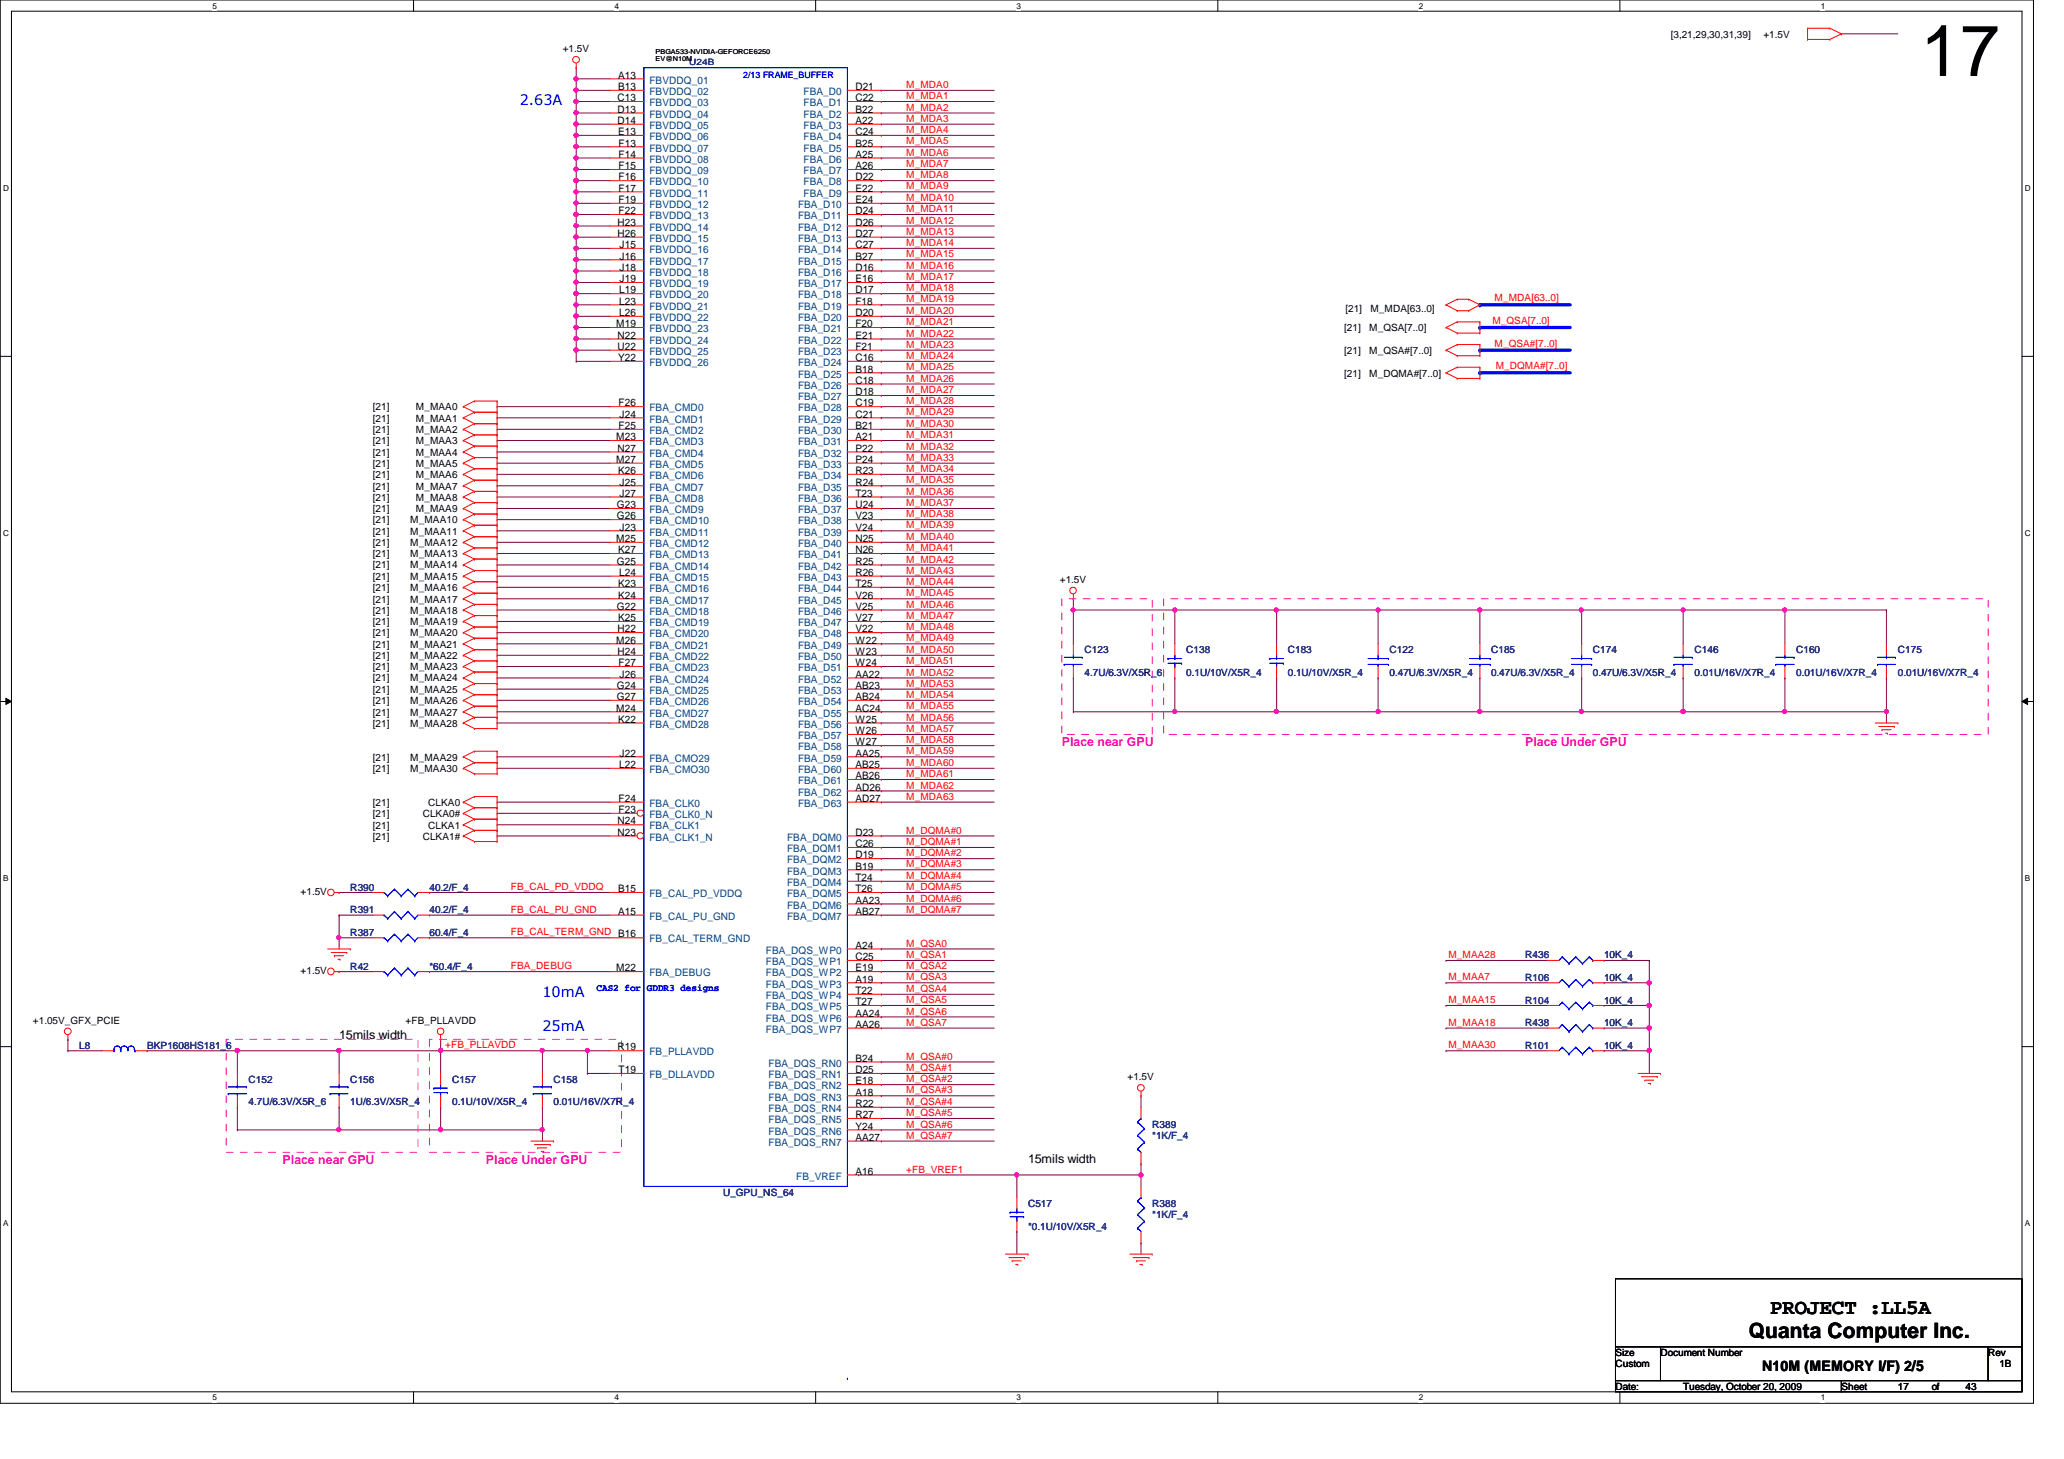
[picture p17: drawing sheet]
<svg xmlns="http://www.w3.org/2000/svg" width="297mm" height="210mm" viewBox="0 0 297 210" stroke-linecap="round" stroke-linejoin="round" font-family="sans-serif">
<defs><g id="words">
<text font-size="10.4" x="276.4" y="10.9">17</text>
<g font-size="3">
<text x="254.8" y="189">PROJECT :LL5A</text>
<text x="251.7" y="192.5">Quanta Computer Inc.</text>
</g>
<g font-size="2.1" fill="#00f">
<text x="74.8" y="15.1">2.63A</text>
<text x="78.1" y="143.5">10mA</text>
<text x="78.1" y="148.4">25mA</text>
</g>
<text font-size="2.1" x="253.6" y="197.3">N10M (MEMORY I/F) 2/5</text>
<g font-size="1.8" fill="#f0f">
<text x="152.8" y="107.3">Place near GPU</text>
<text x="219.5" y="107.3">Place Under GPU</text>
<text x="40.7" y="167.4">Place near GPU</text>
<text x="69.9" y="167.4">Place Under GPU</text>
</g>
<g font-size="1.8">
<text x="48.8" y="149.5">15mils width</text>
<text x="148" y="167.4">15mils width</text>
</g>
<g font-size="1.5">
<text x="88.9" y="11.3">A13</text>
<text x="88.9" y="17.8">D14</text>
<text x="88.9" y="16.2">D13</text>
<text x="88.9" y="14.6">C13</text>
<text x="88.9" y="13">B13</text>
<text x="123.1" y="17.8">A22</text>
<text x="123.1" y="16.2">B22</text>
<text x="123.1" y="14.6">C22</text>
<text x="123.1" y="13">D21</text>
<text x="88.9" y="19.4">E13</text>
<text x="89" y="22.7">F14</text>
<text x="89" y="21.1">F13</text>
<text x="123.1" y="22.7">A25</text>
<text x="123.1" y="21.1">B25</text>
<text x="123.1" y="19.4">C24</text>
<text x="89" y="29.2">F19</text>
<text x="89" y="27.6">F17</text>
<text x="89" y="26">F16</text>
<text x="89" y="24.3">F15</text>
<text x="123.1" y="29.2">E24</text>
<text x="123.1" y="27.6">E22</text>
<text x="123.1" y="26">D22</text>
<text x="123.1" y="24.3">A26</text>
<text x="88.9" y="34.1">H26</text>
<text x="88.9" y="32.5">H23</text>
<text x="89" y="30.8">F22</text>
<text x="89.2" y="35.7">J15</text>
<text x="123.1" y="35.7">C27</text>
<text x="123.1" y="34.1">D27</text>
<text x="123.1" y="32.5">D26</text>
<text x="123.1" y="30.8">D24</text>
<text x="89.2" y="40.6">J19</text>
<text x="89.2" y="38.9">J18</text>
<text x="89.2" y="37.3">J16</text>
<text x="123.1" y="40.6">E16</text>
<text x="123.1" y="38.9">D16</text>
<text x="123.1" y="37.3">B27</text>
<text x="88.7" y="47.1">M19</text>
<text x="89.1" y="45.5">L26</text>
<text x="89.1" y="43.8">L23</text>
<text x="89.1" y="42.2">L19</text>
<text x="123.1" y="47.1">F20</text>
<text x="123.1" y="45.5">D20</text>
<text x="123.1" y="43.8">F18</text>
<text x="123.1" y="42.2">D17</text>
<text x="88.9" y="50.3">U22</text>
<text x="88.9" y="48.7">N22</text>
<text x="88.9" y="51.9">Y22</text>
<text x="123.1" y="53.6">B18</text>
<text x="123.1" y="51.9">C16</text>
<text x="123.1" y="50.3">F21</text>
<text x="123.1" y="48.7">E21</text>
<text x="89" y="58.5">F26</text>
<text x="123.1" y="58.5">C19</text>
<text x="123.1" y="56.9">D18</text>
<text x="123.1" y="55.2">C18</text>
<text x="88.7" y="63.3">M23</text>
<text x="88.9" y="65">N27</text>
<text x="89" y="61.7">F25</text>
<text x="89.2" y="60.1">J24</text>
<text x="123.1" y="65">P22</text>
<text x="123.1" y="63.3">A21</text>
<text x="123.1" y="61.7">B21</text>
<text x="123.1" y="60.1">C21</text>
<text x="88.7" y="66.6">M27</text>
<text x="88.9" y="68.2">K26</text>
<text x="89.2" y="71.5">J27</text>
<text x="89.2" y="69.8">J25</text>
<text x="123.1" y="71.5">T23</text>
<text x="123.1" y="69.8">R24</text>
<text x="123.1" y="68.2">R23</text>
<text x="123.1" y="66.6">P24</text>
<text x="88.7" y="78">M25</text>
<text x="88.8" y="74.7">G26</text>
<text x="88.8" y="73.1">G23</text>
<text x="89.2" y="76.3">J23</text>
<text x="123.1" y="78">N25</text>
<text x="123.1" y="76.3">V24</text>
<text x="123.1" y="74.7">V23</text>
<text x="123.1" y="73.1">U24</text>
<text x="88.8" y="81.2">G25</text>
<text x="88.9" y="79.6">K27</text>
<text x="89.1" y="82.8">L24</text>
<text x="123.1" y="82.8">R26</text>
<text x="123.1" y="81.2">R25</text>
<text x="123.1" y="79.6">N26</text>
<text x="88.8" y="87.7">G22</text>
<text x="88.9" y="89.4">K25</text>
<text x="88.9" y="86.1">K24</text>
<text x="88.9" y="84.5">K23</text>
<text x="123.1" y="89.4">V27</text>
<text x="123.1" y="87.7">V25</text>
<text x="123.1" y="86.1">V26</text>
<text x="123.1" y="84.5">T25</text>
<text x="88.7" y="92.6">M26</text>
<text x="88.9" y="94.2">H24</text>
<text x="88.9" y="91">H22</text>
<text x="89" y="95.8">F27</text>
<text x="123.1" y="95.8">W24</text>
<text x="123.1" y="94.2">W23</text>
<text x="123.1" y="92.6">W22</text>
<text x="123.1" y="91">V22</text>
<text x="88.8" y="100.7">G27</text>
<text x="88.8" y="99.1">G24</text>
<text x="89.2" y="97.5">J26</text>
<text x="123.1" y="100.7">AB24</text>
<text x="123.1" y="99.1">AB23</text>
<text x="123.1" y="97.5">AA22</text>
<text x="88.7" y="102.4">M24</text>
<text x="88.9" y="104">K22</text>
<text x="123.1" y="107.2">W27</text>
<text x="123.1" y="105.6">W26</text>
<text x="123.1" y="104">W25</text>
<text x="123.1" y="102.4">AC24</text>
<text x="89.1" y="110.5">L22</text>
<text x="89.2" y="108.8">J22</text>
<text x="123.1" y="113.7">AD26</text>
<text x="123.1" y="112.1">AB26</text>
<text x="123.1" y="110.5">AB25</text>
<text x="123.1" y="108.8">AA25</text>
<text x="88.9" y="118.6">N24</text>
<text x="89" y="117">F23</text>
<text x="89" y="115.4">F24</text>
<text x="123.1" y="115.4">AD27</text>
<text x="88.9" y="120.2">N23</text>
<text x="123.1" y="125.1">B19</text>
<text x="123.1" y="123.5">D19</text>
<text x="123.1" y="121.9">C26</text>
<text x="123.1" y="120.2">D23</text>
<text x="88.9" y="131.6">A15</text>
<text x="88.9" y="128.4">B15</text>
<text x="123.1" y="131.6">AB27</text>
<text x="123.1" y="130">AA23</text>
<text x="123.1" y="128.4">T26</text>
<text x="123.1" y="126.7">T24</text>
<text x="123.1" y="136.5">A24</text>
<text x="88.7" y="139.7">M22</text>
<text x="123.1" y="143">T22</text>
<text x="123.1" y="141.4">A19</text>
<text x="123.1" y="139.7">E19</text>
<text x="123.1" y="138.1">C25</text>
<text x="123.1" y="147.9">AA26</text>
<text x="123.1" y="146.3">AA24</text>
<text x="123.1" y="144.6">T27</text>
<text x="88.9" y="151.1">R19</text>
<text x="89" y="154.4">T19</text>
<text x="123.1" y="156">E18</text>
<text x="123.1" y="154.4">D25</text>
<text x="123.1" y="152.7">B24</text>
<text x="123.1" y="160.9">R27</text>
<text x="123.1" y="159.3">R22</text>
<text x="123.1" y="157.6">A18</text>
<text x="123.1" y="164.1">AA27</text>
<text x="123.1" y="162.5">Y24</text>
<text x="123.1" y="169">A16</text>
</g>
<g font-size="1.5" fill="#004080">
<text x="93.5" y="16.9">FBVDDQ_04</text>
<text x="93.5" y="15.3">FBVDDQ_03</text>
<text x="93.5" y="13.7">FBVDDQ_02</text>
<text x="93.5" y="12">FBVDDQ_01</text>
<text x="115.7" y="16.9">FBA_D2</text>
<text x="115.7" y="15.3">FBA_D1</text>
<text x="115.7" y="13.7">FBA_D0</text>
<text x="93.5" y="23.4">FBVDDQ_08</text>
<text x="93.5" y="21.8">FBVDDQ_07</text>
<text x="93.5" y="20.2">FBVDDQ_06</text>
<text x="93.5" y="18.5">FBVDDQ_05</text>
<text x="115.7" y="23.4">FBA_D6</text>
<text x="115.7" y="21.8">FBA_D5</text>
<text x="115.7" y="20.2">FBA_D4</text>
<text x="115.7" y="18.5">FBA_D3</text>
<text x="93.5" y="29.9">FBVDDQ_12</text>
<text x="93.5" y="28.3">FBVDDQ_11</text>
<text x="93.5" y="26.7">FBVDDQ_10</text>
<text x="93.5" y="25.1">FBVDDQ_09</text>
<text x="114.8" y="29.9">FBA_D10</text>
<text x="115.7" y="28.3">FBA_D9</text>
<text x="115.7" y="26.7">FBA_D8</text>
<text x="115.7" y="25.1">FBA_D7</text>
<text x="93.5" y="34.8">FBVDDQ_15</text>
<text x="93.5" y="33.2">FBVDDQ_14</text>
<text x="93.5" y="31.5">FBVDDQ_13</text>
<text x="114.8" y="34.8">FBA_D13</text>
<text x="114.8" y="33.2">FBA_D12</text>
<text x="114.8" y="31.5">FBA_D11</text>
<text x="93.5" y="41.3">FBVDDQ_19</text>
<text x="93.5" y="39.7">FBVDDQ_18</text>
<text x="93.5" y="38.1">FBVDDQ_17</text>
<text x="93.5" y="36.4">FBVDDQ_16</text>
<text x="114.8" y="41.3">FBA_D17</text>
<text x="114.8" y="39.7">FBA_D16</text>
<text x="114.8" y="38.1">FBA_D15</text>
<text x="114.8" y="36.4">FBA_D14</text>
<text x="93.5" y="47.8">FBVDDQ_23</text>
<text x="93.5" y="46.2">FBVDDQ_22</text>
<text x="93.5" y="44.5">FBVDDQ_21</text>
<text x="93.5" y="42.9">FBVDDQ_20</text>
<text x="114.8" y="47.8">FBA_D21</text>
<text x="114.8" y="46.2">FBA_D20</text>
<text x="114.8" y="44.5">FBA_D19</text>
<text x="114.8" y="42.9">FBA_D18</text>
<text x="93.5" y="52.7">FBVDDQ_26</text>
<text x="93.5" y="51.1">FBVDDQ_25</text>
<text x="93.5" y="49.4">FBVDDQ_24</text>
<text x="114.8" y="52.7">FBA_D24</text>
<text x="114.8" y="51.1">FBA_D23</text>
<text x="114.8" y="49.4">FBA_D22</text>
<text x="93.5" y="59.2">FBA_CMD0</text>
<text x="114.8" y="59.2">FBA_D28</text>
<text x="114.8" y="57.6">FBA_D27</text>
<text x="114.8" y="55.9">FBA_D26</text>
<text x="114.8" y="54.3">FBA_D25</text>
<text x="93.5" y="65.7">FBA_CMD4</text>
<text x="93.5" y="64.1">FBA_CMD3</text>
<text x="93.5" y="62.4">FBA_CMD2</text>
<text x="93.5" y="60.8">FBA_CMD1</text>
<text x="114.8" y="65.7">FBA_D32</text>
<text x="114.8" y="64.1">FBA_D31</text>
<text x="114.8" y="62.4">FBA_D30</text>
<text x="114.8" y="60.8">FBA_D29</text>
<text x="93.5" y="70.6">FBA_CMD7</text>
<text x="93.5" y="68.9">FBA_CMD6</text>
<text x="93.5" y="67.3">FBA_CMD5</text>
<text x="114.8" y="70.6">FBA_D35</text>
<text x="114.8" y="68.9">FBA_D34</text>
<text x="114.8" y="67.3">FBA_D33</text>
<text x="93.5" y="77">FBA_CMD11</text>
<text x="93.5" y="75.4">FBA_CMD10</text>
<text x="93.5" y="73.8">FBA_CMD9</text>
<text x="93.5" y="72.2">FBA_CMD8</text>
<text x="114.8" y="77">FBA_D39</text>
<text x="114.8" y="75.4">FBA_D38</text>
<text x="114.8" y="73.8">FBA_D37</text>
<text x="114.8" y="72.2">FBA_D36</text>
<text x="93.5" y="83.6">FBA_CMD15</text>
<text x="93.5" y="82">FBA_CMD14</text>
<text x="93.5" y="80.3">FBA_CMD13</text>
<text x="93.5" y="78.7">FBA_CMD12</text>
<text x="114.8" y="83.6">FBA_D43</text>
<text x="114.8" y="82">FBA_D42</text>
<text x="114.8" y="80.3">FBA_D41</text>
<text x="114.8" y="78.7">FBA_D40</text>
<text x="93.5" y="88.4">FBA_CMD18</text>
<text x="93.5" y="86.8">FBA_CMD17</text>
<text x="93.5" y="85.2">FBA_CMD16</text>
<text x="114.8" y="88.4">FBA_D46</text>
<text x="114.8" y="86.8">FBA_D45</text>
<text x="114.8" y="85.2">FBA_D44</text>
<text x="93.5" y="95">FBA_CMD22</text>
<text x="93.5" y="93.3">FBA_CMD21</text>
<text x="93.5" y="91.7">FBA_CMD20</text>
<text x="93.5" y="90.1">FBA_CMD19</text>
<text x="114.8" y="95">FBA_D50</text>
<text x="114.8" y="93.3">FBA_D49</text>
<text x="114.8" y="91.7">FBA_D48</text>
<text x="114.8" y="90.1">FBA_D47</text>
<text x="93.5" y="101.4">FBA_CMD26</text>
<text x="93.5" y="99.8">FBA_CMD25</text>
<text x="93.5" y="98.2">FBA_CMD24</text>
<text x="93.5" y="96.6">FBA_CMD23</text>
<text x="114.8" y="101.4">FBA_D54</text>
<text x="114.8" y="99.8">FBA_D53</text>
<text x="114.8" y="98.2">FBA_D52</text>
<text x="114.8" y="96.6">FBA_D51</text>
<text x="93.5" y="104.7">FBA_CMD28</text>
<text x="93.5" y="103.1">FBA_CMD27</text>
<text x="114.8" y="107.9">FBA_D58</text>
<text x="114.8" y="106.3">FBA_D57</text>
<text x="114.8" y="104.7">FBA_D56</text>
<text x="114.8" y="103.1">FBA_D55</text>
<text x="93.5" y="111.2">FBA_CMO30</text>
<text x="93.5" y="109.6">FBA_CMO29</text>
<text x="114.8" y="112.8">FBA_D61</text>
<text x="114.8" y="111.2">FBA_D60</text>
<text x="114.8" y="109.6">FBA_D59</text>
<text x="93.5" y="119.3">FBA_CLK1</text>
<text x="93.5" y="117.7">FBA_CLK0_N</text>
<text x="93.5" y="116.1">FBA_CLK0</text>
<text x="114.8" y="116.1">FBA_D63</text>
<text x="114.8" y="114.5">FBA_D62</text>
<text x="93.5" y="120.9">FBA_CLK1_N</text>
<text x="113.3" y="125.8">FBA_DQM3</text>
<text x="113.3" y="124.2">FBA_DQM2</text>
<text x="113.3" y="122.6">FBA_DQM1</text>
<text x="113.3" y="120.9">FBA_DQM0</text>
<text x="93.5" y="129.1">FB_CAL_PD_VDDQ</text>
<text x="113.3" y="130.7">FBA_DQM6</text>
<text x="113.3" y="129.1">FBA_DQM5</text>
<text x="113.3" y="127.5">FBA_DQM4</text>
<text x="93.5" y="135.6">FB_CAL_TERM_GND</text>
<text x="93.5" y="132.3">FB_CAL_PU_GND</text>
<text x="110.2" y="137.2">FBA_DQS_WP0</text>
<text x="113.3" y="132.3">FBA_DQM7</text>
<text x="93.5" y="140.5">FBA_DEBUG</text>
<text x="110.2" y="143.7">FBA_DQS_WP4</text>
<text x="110.2" y="142.1">FBA_DQS_WP3</text>
<text x="110.2" y="140.5">FBA_DQS_WP2</text>
<text x="110.2" y="138.9">FBA_DQS_WP1</text>
<text x="110.2" y="148.6">FBA_DQS_WP7</text>
<text x="110.2" y="147">FBA_DQS_WP6</text>
<text x="110.2" y="145.3">FBA_DQS_WP5</text>
<text x="93.5" y="155.1">FB_DLLAVDD</text>
<text x="93.5" y="151.8">FB_PLLAVDD</text>
<text x="110.6" y="155.1">FBA_DQS_RN1</text>
<text x="110.6" y="153.5">FBA_DQS_RN0</text>
<text x="110.6" y="161.6">FBA_DQS_RN5</text>
<text x="110.6" y="160">FBA_DQS_RN4</text>
<text x="110.6" y="158.3">FBA_DQS_RN3</text>
<text x="110.6" y="156.7">FBA_DQS_RN2</text>
<text x="110.6" y="164.8">FBA_DQS_RN7</text>
<text x="110.6" y="163.2">FBA_DQS_RN6</text>
<text x="114.6" y="169.7">FB_VREF</text>
</g>
<g font-size="1.4">
<text x="240.5" y="5.4">[3,21,29,30,31,39]</text>
<text x="253.8" y="5.4">+1.5V</text>
<text x="81" y="7.5">+1.5V</text>
<text x="193.5" y="47.7">[21]</text>
<text x="193.6" y="44.9">[21]</text>
<text x="197.1" y="47.7">M_QSA[7..0]</text>
<text x="197.2" y="44.9">M_MDA[63..0]</text>
<text x="193.5" y="50.9">[21]</text>
<text x="197.1" y="50.9">M_QSA#[7..0]</text>
<text x="53.7" y="59.1">[21]</text>
<text x="59.9" y="59.1">M_MAA0</text>
<text x="193.5" y="54.2">[21]</text>
<text x="197.1" y="54.2">M_DQMA#[7..0]</text>
<text x="53.7" y="60.7">[21]</text>
<text x="53.7" y="62.3">[21]</text>
<text x="53.7" y="63.9">[21]</text>
<text x="53.7" y="65.5">[21]</text>
<text x="59.9" y="60.7">M_MAA1</text>
<text x="59.9" y="62.3">M_MAA2</text>
<text x="59.9" y="63.9">M_MAA3</text>
<text x="59.9" y="65.5">M_MAA4</text>
<text x="53.7" y="67.2">[21]</text>
<text x="53.7" y="68.8">[21]</text>
<text x="53.7" y="70.4">[21]</text>
<text x="59.9" y="67.2">M_MAA5</text>
<text x="59.9" y="68.8">M_MAA6</text>
<text x="59.9" y="70.4">M_MAA7</text>
<text x="53.7" y="75.3">[21]</text>
<text x="53.7" y="76.9">[21]</text>
<text x="53.7" y="72.1">[21]</text>
<text x="53.7" y="73.7">[21]</text>
<text x="59.1" y="75.3">M_MAA10</text>
<text x="59.1" y="76.9">M_MAA11</text>
<text x="59.9" y="72.1">M_MAA8</text>
<text x="59.9" y="73.7">M_MAA9</text>
<text x="53.7" y="81.8">[21]</text>
<text x="53.7" y="83.4">[21]</text>
<text x="53.7" y="78.6">[21]</text>
<text x="53.7" y="80.2">[21]</text>
<text x="59.1" y="81.8">M_MAA14</text>
<text x="59.1" y="83.4">M_MAA15</text>
<text x="59.1" y="78.6">M_MAA12</text>
<text x="59.1" y="80.2">M_MAA13</text>
<text x="152.5" y="83.9">+1.5V</text>
<text x="53.7" y="85">[21]</text>
<text x="53.7" y="86.7">[21]</text>
<text x="53.7" y="88.3">[21]</text>
<text x="53.7" y="89.9">[21]</text>
<text x="59.1" y="85">M_MAA16</text>
<text x="59.1" y="86.7">M_MAA17</text>
<text x="59.1" y="88.3">M_MAA18</text>
<text x="59.1" y="89.9">M_MAA19</text>
<text x="53.7" y="91.6">[21]</text>
<text x="53.7" y="93.2">[21]</text>
<text x="53.7" y="94.8">[21]</text>
<text x="59.1" y="91.6">M_MAA20</text>
<text x="59.1" y="93.2">M_MAA21</text>
<text x="59.1" y="94.8">M_MAA22</text>
<text x="53.7" y="96.4">[21]</text>
<text x="53.7" y="98">[21]</text>
<text x="53.7" y="99.7">[21]</text>
<text x="53.7" y="101.3">[21]</text>
<text x="59.1" y="96.4">M_MAA23</text>
<text x="59.1" y="98">M_MAA24</text>
<text x="59.1" y="99.7">M_MAA25</text>
<text x="59.1" y="101.3">M_MAA26</text>
<text x="53.7" y="103">[21]</text>
<text x="53.7" y="104.6">[21]</text>
<text x="59.1" y="103">M_MAA27</text>
<text x="59.1" y="104.6">M_MAA28</text>
<text x="53.7" y="109.4">[21]</text>
<text x="53.7" y="111.1">[21]</text>
<text x="59.1" y="109.4">M_MAA29</text>
<text x="59.1" y="111.1">M_MAA30</text>
<text x="53.7" y="119.2">[21]</text>
<text x="53.7" y="116">[21]</text>
<text x="53.7" y="117.6">[21]</text>
<text x="60.8" y="117.6">CLKA0#</text>
<text x="61.6" y="119.2">CLKA1</text>
<text x="61.6" y="116">CLKA0</text>
<text x="53.7" y="120.8">[21]</text>
<text x="60.8" y="120.8">CLKA1#</text>
<text x="43.3" y="128.8">+1.5V</text>
<text x="43.3" y="140.2">+1.5V</text>
<text x="4.7" y="147.3">+1.05V_GFX_PCIE</text>
<text x="58.4" y="147.3">+FB_PLLAVDD</text>
<text x="162.3" y="155.4">+1.5V</text>
<text x="232.5" y="195.1">Size</text>
<text x="232.5" y="196.7">Custom</text>
<text x="239" y="195.1">Document Number</text>
<text x="286.1" y="195.1">Rev</text>
<text x="287.7" y="196.7">1B</text>
<text x="232.5" y="200">Date:</text>
<text x="242.2" y="200">Tuesday, October 20, 2009</text>
<text x="265" y="200">Sheet</text>
<text x="273.1" y="200">17</text>
<text x="278" y="200">of</text>
<text x="282.9" y="200">43</text>
</g>
<g font-size="1.4" fill="#f00">
<text x="130.4" y="12.7">M_MDA0</text>
<text x="130.4" y="14.3">M_MDA1</text>
<text x="130.4" y="15.9">M_MDA2</text>
<text x="130.4" y="17.5">M_MDA3</text>
<text x="130.4" y="19.1">M_MDA4</text>
<text x="130.4" y="20.8">M_MDA5</text>
<text x="130.4" y="22.4">M_MDA6</text>
<text x="130.4" y="25.7">M_MDA8</text>
<text x="130.4" y="27.3">M_MDA9</text>
<text x="130.4" y="28.9">M_MDA10</text>
<text x="130.4" y="24">M_MDA7</text>
<text x="130.4" y="30.5">M_MDA11</text>
<text x="130.4" y="32.2">M_MDA12</text>
<text x="130.4" y="33.8">M_MDA13</text>
<text x="130.4" y="35.4">M_MDA14</text>
<text x="130.4" y="40.3">M_MDA17</text>
<text x="130.4" y="41.9">M_MDA18</text>
<text x="130.4" y="37">M_MDA15</text>
<text x="130.4" y="38.7">M_MDA16</text>
<text x="130.4" y="43.5">M_MDA19</text>
<text x="130.4" y="45.2">M_MDA20</text>
<text x="130.4" y="46.8">M_MDA21</text>
<text x="214.8" y="46.6">M_QSA[7..0]</text>
<text x="215.1" y="43.3">M_MDA[63..0]</text>
<text x="130.4" y="53.3">M_MDA25</text>
<text x="130.4" y="48.4">M_MDA22</text>
<text x="130.4" y="50">M_MDA23</text>
<text x="130.4" y="51.6">M_MDA24</text>
<text x="215.1" y="49.9">M_QSA#[7..0]</text>
<text x="215.3" y="53.1">M_DQMA#[7..0]</text>
<text x="130.4" y="54.9">M_MDA26</text>
<text x="130.4" y="56.6">M_MDA27</text>
<text x="130.4" y="58.2">M_MDA28</text>
<text x="130.4" y="59.8">M_MDA29</text>
<text x="130.4" y="61.4">M_MDA30</text>
<text x="130.4" y="63">M_MDA31</text>
<text x="130.4" y="64.7">M_MDA32</text>
<text x="130.4" y="71.2">M_MDA36</text>
<text x="130.4" y="66.3">M_MDA33</text>
<text x="130.4" y="67.9">M_MDA34</text>
<text x="130.4" y="69.6">M_MDA35</text>
<text x="130.4" y="72.8">M_MDA37</text>
<text x="130.4" y="74.4">M_MDA38</text>
<text x="130.4" y="76">M_MDA39</text>
<text x="130.4" y="77.7">M_MDA40</text>
<text x="130.4" y="79.3">M_MDA41</text>
<text x="130.4" y="80.9">M_MDA42</text>
<text x="130.4" y="82.5">M_MDA43</text>
<text x="130.4" y="84.2">M_MDA44</text>
<text x="130.4" y="85.8">M_MDA45</text>
<text x="130.4" y="87.4">M_MDA46</text>
<text x="130.4" y="89.1">M_MDA47</text>
<text x="130.4" y="93.9">M_MDA50</text>
<text x="130.4" y="95.5">M_MDA51</text>
<text x="130.4" y="90.7">M_MDA48</text>
<text x="130.4" y="92.3">M_MDA49</text>
<text x="130.4" y="97.2">M_MDA52</text>
<text x="130.4" y="98.8">M_MDA53</text>
<text x="130.4" y="100.4">M_MDA54</text>
<text x="130.4" y="102.1">M_MDA55</text>
<text x="130.4" y="103.7">M_MDA56</text>
<text x="130.4" y="105.3">M_MDA57</text>
<text x="130.4" y="106.9">M_MDA58</text>
<text x="130.4" y="110.2">M_MDA60</text>
<text x="130.4" y="111.8">M_MDA61</text>
<text x="130.4" y="113.5">M_MDA62</text>
<text x="130.4" y="108.5">M_MDA59</text>
<text x="130.4" y="119.9">M_DQMA#0</text>
<text x="130.4" y="115.1">M_MDA63</text>
<text x="130.4" y="121.6">M_DQMA#1</text>
<text x="130.4" y="123.2">M_DQMA#2</text>
<text x="130.4" y="124.8">M_DQMA#3</text>
<text x="73.5" y="131.3">FB_CAL_PU_GND</text>
<text x="73.5" y="128.1">FB_CAL_PD_VDDQ</text>
<text x="130.4" y="126.4">M_DQMA#4</text>
<text x="130.4" y="128.1">M_DQMA#5</text>
<text x="130.4" y="129.7">M_DQMA#6</text>
<text x="130.4" y="131.3">M_DQMA#7</text>
<text x="73.5" y="134.6">FB_CAL_TERM_GND B16</text>
<text x="130.4" y="137.8">M_QSA1</text>
<text x="130.4" y="136.2">M_QSA0</text>
<text x="208.4" y="137.8">M_MAA28</text>
<text x="73.5" y="139.4">FBA_DEBUG</text>
<text x="130.4" y="139.4">M_QSA2</text>
<text x="130.4" y="141.1">M_QSA3</text>
<text x="130.4" y="142.7">M_QSA4</text>
<text x="208.4" y="141.1">M_MAA7</text>
<text x="130.4" y="146">M_QSA6</text>
<text x="130.4" y="147.6">M_QSA7</text>
<text x="130.4" y="144.3">M_QSA5</text>
<text x="208.4" y="147.6">M_MAA18</text>
<text x="208.4" y="144.3">M_MAA15</text>
<text x="64.1" y="150.8">+FB_PLLAVDD</text>
<text x="130.4" y="154.1">M_QSA#1</text>
<text x="130.4" y="152.4">M_QSA#0</text>
<text x="130.4" y="155.7">M_QSA#2</text>
<text x="208.4" y="150.8">M_MAA30</text>
<text x="130.4" y="157.3">M_QSA#3</text>
<text x="130.4" y="159">M_QSA#4</text>
<text x="130.4" y="160.6">M_QSA#5</text>
<text x="130.4" y="162.2">M_QSA#6</text>
<text x="130.4" y="163.8">M_QSA#7</text>
<text x="130.4" y="168.7">+FB_VREF1</text>
</g>
<g font-size="1.4" fill="#000080">
<text x="156.1" y="94">C123</text>
<text x="170.7" y="94">C138</text>
<text x="185.3" y="94">C183</text>
<text x="200" y="94">C122</text>
<text x="214.6" y="94">C185</text>
<text x="229.2" y="94">C174</text>
<text x="243.9" y="94">C146</text>
<text x="258.5" y="94">C160</text>
<text x="273.1" y="94">C175</text>
<text x="156.1" y="97.2">4.7U/6.3V/X5R_6</text>
<text x="170.7" y="97.2">0.1U/10V/X5R_4</text>
<text x="185.3" y="97.2">0.1U/10V/X5R_4</text>
<text x="200" y="97.2">0.47U/6.3V/X5R_4</text>
<text x="214.6" y="97.2">0.47U/6.3V/X5R_4</text>
<text x="229.2" y="97.2">0.47U/6.3V/X5R_4</text>
<text x="243.9" y="97.2">0.01U/16V/X7R_4</text>
<text x="258.5" y="97.2">0.01U/16V/X7R_4</text>
<text x="273.1" y="97.2">0.01U/16V/X7R_4</text>
<text x="50.4" y="128.1">R390</text>
<text x="50.4" y="131.4">R391</text>
<text x="61.8" y="128.1">40.2/F_4</text>
<text x="61.8" y="131.4">40.2/F_4</text>
<text x="50.4" y="134.6">R387</text>
<text x="61.8" y="134.6">60.4/F_4</text>
<text x="219.5" y="137.9">R436</text>
<text x="230.8" y="137.9">10K_4</text>
<text x="50.4" y="139.5">R42</text>
<text x="61.8" y="139.5">*60.4/F_4</text>
<text x="219.5" y="141.1">R106</text>
<text x="230.8" y="141.1">10K_4</text>
<text x="219.5" y="144.4">R104</text>
<text x="219.5" y="147.7">R438</text>
<text x="230.8" y="144.4">10K_4</text>
<text x="230.8" y="147.7">10K_4</text>
<text x="11.4" y="150.9">L8</text>
<text x="21.2" y="150.9">BKP1608HS181_6</text>
<text x="35.8" y="155.8">C152</text>
<text x="50.4" y="155.8">C156</text>
<text x="65.1" y="155.8">C157</text>
<text x="79.7" y="155.8">C158</text>
<text x="219.5" y="150.9">R101</text>
<text x="230.8" y="150.9">10K_4</text>
<text x="35.8" y="159">4.7U/6.3V/X5R_6</text>
<text x="50.4" y="159">1U/6.3V/X5R_4</text>
<text x="65.1" y="159">0.1U/10V/X5R_4</text>
<text x="79.7" y="159">0.01U/16V/X7R_4</text>
<text x="165.8" y="162.3">R389</text>
<text x="165.8" y="163.9">*1K/F_4</text>
<text x="104.1" y="172">U_GPU_NS_64</text>
<text x="148" y="173.7">C517</text>
<text x="165.8" y="173.7">R388</text>
<text x="148" y="176.9">*0.1U/10V/X5R_4</text>
<text x="165.8" y="175.3">*1K/F_4</text>
</g>
<text font-size="1.4" fill="#00f" x="85.8" y="142.5">CAS2 for GDDR3 designs</text>
<text font-size="1.3" fill="#000080" x="99.2" y="9.3">U24B</text>
<text font-size="1.3" fill="#00f" x="107" y="11.3">2/13 FRAME_BUFFER</text>
<g font-size="1.2">
<text x="30.6" y="1.2">5</text>
<text x="88.4" y="1.2">4</text>
<text x="146.3" y="1.2">3</text>
<text x="204.2" y="1.2">2</text>
<text x="262" y="1.2">1</text>
<text x=".5" y="27.5">D</text>
<text x="291.4" y="27.5">D</text>
<text x=".5" y="77.1">C</text>
<text x="291.4" y="77.1">C</text>
<text x=".5" y="126.8">B</text>
<text x="291.4" y="126.8">B</text>
<text x=".5" y="176.4">A</text>
<text x="291.4" y="176.4">A</text>
<text x="30.6" y="201.5">5</text>
<text x="88.4" y="201.5">4</text>
<text x="146.3" y="201.5">3</text>
<text x="204.2" y="201.5">2</text>
<text x="262" y="201.5">1</text>
</g>
<g font-size="1">
<text x="94.3" y="7.7">PBGA533-NVIDIA-GEFORCE6250</text>
<text x="94.3" y="8.8">EV@N10M</text>
</g>
</g></defs>
<path d="M0 0h292.6v201.9h-292.6zM1.6 1.6h289.4v198.6h-289.4z" fill="none" stroke="#000" stroke-width=".14"/>
<g fill="#fff">
<path d="M30.6 .2h.6v1.3h-.6z"/>
<path d="M30.6 200.4h.6v1.3h-.6z"/>
</g>
<path d="M59.5 0v1.6M59.5 200.2v1.6" fill="none" stroke="#000" stroke-width=".14"/>
<g fill="#fff">
<path d="M88.4 .2h.6v1.3h-.6z"/>
<path d="M88.4 200.4h.6v1.3h-.6z"/>
</g>
<path d="M117.4 0v1.6M117.4 200.2v1.6" fill="none" stroke="#000" stroke-width=".14"/>
<g fill="#fff">
<path d="M146.3 .2h.6v1.3h-.6z"/>
<path d="M146.3 200.4h.6v1.3h-.6z"/>
</g>
<path d="M175.3 0v1.6M175.3 200.2v1.6" fill="none" stroke="#000" stroke-width=".14"/>
<g fill="#fff">
<path d="M204.2 .2h.6v1.3h-.6z"/>
<path d="M204.2 200.4h.6v1.3h-.6z"/>
</g>
<path d="M233.1 0v1.6M233.1 200.2v1.6" fill="none" stroke="#000" stroke-width=".14"/>
<g fill="#fff">
<path d="M262 .2h.6v1.3h-.6z"/>
<path d="M262 200.4h.6v1.3h-.6z"/>
<path d="M.5 26.4h.8v1.3h-.8z"/>
<path d="M291.4 26.4h.8v1.3h-.8z"/>
<path d="M.5 76.1h.8v1.3h-.8z"/>
<path d="M291.4 76.1h.8v1.3h-.8z"/>
</g>
<path d="M0 51.3h1.6M291 51.3h1.6" fill="none" stroke="#000" stroke-width=".14"/>
<g fill="#fff">
<path d="M.5 125.7h.7v1.3h-.7z"/>
<path d="M291.4 125.7h.7v1.3h-.7z"/>
</g>
<path d="M0 100.9h1.6M.8 100.5l.8 .4-.8 .4zM291 100.9l.8-.4v.8zM291 100.9h1.6" fill="none" stroke="#000" stroke-width=".14"/>
<path d="M.8 100.5l.8 .4-.8 .4zM291 100.9l.8-.4v.8z" fill="#000"/>
<g fill="#fff">
<path d="M.5 175.4h.7v1.3h-.7z"/>
<path d="M291.4 175.4h.7v1.3h-.7z"/>
</g>
<path d="M0 150.6h1.6M291 150.6h1.6" fill="none" stroke="#000" stroke-width=".14"/>
<path d="M82.9 43.9h.1M82.9 43.9h4.9" fill="none" stroke="#800040" stroke-width=".14"/>
<circle cx="82.9" cy="43.9" r=".31" fill="#f0f"/>
<circle cx="82.9" cy="43.9" r=".31" fill="none" stroke="#f0f" stroke-width=".14"/>
<path d="M82.9 24.4h.1M82.9 24.4h4.9M82.9 24.4v1.6" fill="none" stroke="#800040" stroke-width=".14"/>
<circle cx="82.9" cy="24.3" r=".31" fill="#f0f"/>
<circle cx="82.9" cy="24.3" r=".31" fill="none" stroke="#f0f" stroke-width=".14"/>
<path d="M82.9 26h.1M82.9 26h4.9M82.9 26v1.6" fill="none" stroke="#800040" stroke-width=".14"/>
<circle cx="82.9" cy="26" r=".32" fill="#f0f"/>
<circle cx="82.9" cy="26" r=".32" fill="none" stroke="#f0f" stroke-width=".14"/>
<path d="M82.9 27.6h.1M82.9 27.6h4.9M82.9 27.6v1.7" fill="none" stroke="#800040" stroke-width=".14"/>
<circle cx="82.9" cy="27.6" r=".31" fill="#f0f"/>
<circle cx="82.9" cy="27.6" r=".31" fill="none" stroke="#f0f" stroke-width=".14"/>
<path d="M82.9 29.3h.1M82.9 29.3h4.9M82.9 29.3v1.6" fill="none" stroke="#800040" stroke-width=".14"/>
<circle cx="82.9" cy="29.2" r=".31" fill="#f0f"/>
<circle cx="82.9" cy="29.2" r=".31" fill="none" stroke="#f0f" stroke-width=".14"/>
<path d="M82.9 47.1h.1M82.9 47.1h4.9M82.9 47.1v1.7" fill="none" stroke="#800040" stroke-width=".14"/>
<circle cx="82.9" cy="47.1" r=".31" fill="#f0f"/>
<circle cx="82.9" cy="47.1" r=".31" fill="none" stroke="#f0f" stroke-width=".14"/>
<path d="M82.9 30.9h.1M82.9 30.9h4.9M82.9 30.9v1.6" fill="none" stroke="#800040" stroke-width=".14"/>
<circle cx="82.9" cy="30.9" r=".31" fill="#f0f"/>
<circle cx="82.9" cy="30.9" r=".31" fill="none" stroke="#f0f" stroke-width=".14"/>
<path d="M82.9 48.8h.1M82.9 48.8h4.9M82.9 48.8v1.6" fill="none" stroke="#800040" stroke-width=".14"/>
<circle cx="82.9" cy="48.7" r=".31" fill="#f0f"/>
<circle cx="82.9" cy="48.7" r=".31" fill="none" stroke="#f0f" stroke-width=".14"/>
<path d="M82.9 32.5h.1M82.9 32.5h4.9M82.9 32.5v1.6" fill="none" stroke="#800040" stroke-width=".14"/>
<circle cx="82.9" cy="32.5" r=".31" fill="#f0f"/>
<circle cx="82.9" cy="32.5" r=".31" fill="none" stroke="#f0f" stroke-width=".14"/>
<path d="M82.9 11.3h.1M82.9 11.3v1.7" fill="none" stroke="#800040" stroke-width=".14"/>
<circle cx="82.9" cy="12.9" r=".31" fill="#f0f"/>
<circle cx="82.9" cy="12.9" r=".31" fill="none" stroke="#f0f" stroke-width=".14"/>
<circle cx="82.9" cy="11.3" r=".31" fill="#f0f"/>
<circle cx="82.9" cy="11.3" r=".31" fill="none" stroke="#f0f" stroke-width=".14"/>
<path d="M82.9 13h.1M82.9 13h4.9M82.9 13v1.6M82.9 34.1h.1M82.9 34.1v1.6M82.9 34.1h4.9M82.9 50.4h.1M82.9 50.4h4.9" fill="none" stroke="#800040" stroke-width=".14"/>
<circle cx="82.9" cy="34.1" r=".32" fill="#f0f"/>
<circle cx="82.9" cy="34.1" r=".32" fill="none" stroke="#f0f" stroke-width=".14"/>
<path d="M82.9 14.6h.1M82.9 14.6h4.9M82.9 14.6v1.7" fill="none" stroke="#800040" stroke-width=".14"/>
<circle cx="82.9" cy="14.6" r=".31" fill="#f0f"/>
<circle cx="82.9" cy="14.6" r=".31" fill="none" stroke="#f0f" stroke-width=".14"/>
<path d="M82.9 35.7h.1M82.9 35.7h4.9M82.9 35.7v1.7M82.9 52h.1M82.9 52h4.9" fill="none" stroke="#800040" stroke-width=".14"/>
<circle cx="82.9" cy="35.7" r=".31" fill="#f0f"/>
<circle cx="82.9" cy="35.7" r=".31" fill="none" stroke="#f0f" stroke-width=".14"/>
<path d="M82.9 16.3h.1M82.9 16.3h4.9M82.9 16.3v1.6" fill="none" stroke="#800040" stroke-width=".14"/>
<circle cx="82.9" cy="16.2" r=".31" fill="#f0f"/>
<circle cx="82.9" cy="16.2" r=".31" fill="none" stroke="#f0f" stroke-width=".14"/>
<path d="M82.9 37.4h.1M82.9 37.4h4.9M82.9 37.4v1.6" fill="none" stroke="#800040" stroke-width=".14"/>
<circle cx="82.9" cy="37.3" r=".31" fill="#f0f"/>
<circle cx="82.9" cy="37.3" r=".31" fill="none" stroke="#f0f" stroke-width=".14"/>
<path d="M82.9 17.9h.1M82.9 17.9h4.9M82.9 17.9v1.6" fill="none" stroke="#800040" stroke-width=".14"/>
<circle cx="82.9" cy="17.8" r=".32" fill="#f0f"/>
<circle cx="82.9" cy="17.8" r=".32" fill="none" stroke="#f0f" stroke-width=".14"/>
<path d="M82.9 50.4h.1M82.9 50.4v1.6" fill="none" stroke="#800040" stroke-width=".14"/>
<circle cx="82.9" cy="50.4" r=".32" fill="#f0f"/>
<circle cx="82.9" cy="50.4" r=".32" fill="none" stroke="#f0f" stroke-width=".14"/>
<path d="M82.9 42.2h.1M82.9 42.2v1.7" fill="none" stroke="#800040" stroke-width=".14"/>
<circle cx="82.9" cy="42.2" r=".32" fill="#f0f"/>
<circle cx="82.9" cy="42.2" r=".32" fill="none" stroke="#f0f" stroke-width=".14"/>
<path d="M82.9 39h.1M82.9 39h4.9M82.9 39v1.6" fill="none" stroke="#800040" stroke-width=".14"/>
<circle cx="82.9" cy="39" r=".31" fill="#f0f"/>
<circle cx="82.9" cy="39" r=".31" fill="none" stroke="#f0f" stroke-width=".14"/>
<path d="M82.9 19.5h.1M82.9 19.5h4.9M82.9 19.5v1.6" fill="none" stroke="#800040" stroke-width=".14"/>
<circle cx="82.9" cy="19.5" r=".31" fill="#f0f"/>
<circle cx="82.9" cy="19.5" r=".31" fill="none" stroke="#f0f" stroke-width=".14"/>
<path d="M82.9 40.6h.1M82.9 40.6h4.9M82.9 40.6v1.6" fill="none" stroke="#800040" stroke-width=".14"/>
<circle cx="82.9" cy="40.6" r=".31" fill="#f0f"/>
<circle cx="82.9" cy="40.6" r=".31" fill="none" stroke="#f0f" stroke-width=".14"/>
<path d="M82.9 45.5h.1M82.9 45.5h4.9" fill="none" stroke="#800040" stroke-width=".14"/>
<circle cx="82.9" cy="45.5" r=".31" fill="#f0f"/>
<circle cx="82.9" cy="45.5" r=".31" fill="none" stroke="#f0f" stroke-width=".14"/>
<path d="M82.9 45.5h.1M82.9 45.5v1.6" fill="none" stroke="#800040" stroke-width=".14"/>
<circle cx="82.9" cy="45.5" r=".31" fill="#f0f"/>
<circle cx="82.9" cy="45.5" r=".31" fill="none" stroke="#f0f" stroke-width=".14"/>
<path d="M82.9 21.1h.1M82.9 21.1h4.9M82.9 21.1v1.6" fill="none" stroke="#800040" stroke-width=".14"/>
<circle cx="82.9" cy="21.1" r=".31" fill="#f0f"/>
<circle cx="82.9" cy="21.1" r=".31" fill="none" stroke="#f0f" stroke-width=".14"/>
<path d="M82.9 22.7h.1M82.9 22.7v1.7M82.9 22.7h4.9M82.9 42.2h.1M82.9 43.9h.1M82.9 42.2h4.9M82.9 43.9v1.6" fill="none" stroke="#800040" stroke-width=".14"/>
<circle cx="82.9" cy="22.7" r=".31" fill="#f0f"/>
<circle cx="82.9" cy="22.7" r=".31" fill="none" stroke="#f0f" stroke-width=".14"/>
<path d="M48.8 139.8h.1M48.8 139.8h4.9M61.8 139.8h.1M61.8 139.8h26M48.8 151.2h.1M48.8 151.2v3.2M84.5 151.2h.1M84.5 151.2h3.3" fill="none" stroke="#800040" stroke-width=".14"/>
<circle cx="48.8" cy="151.1" r=".3" fill="#f0f"/>
<circle cx="48.8" cy="151.1" r=".3" fill="none" stroke="#f0f" stroke-width=".14"/>
<path d="M63.4 151.2h.1M63.4 151.2v3.2" fill="none" stroke="#800040" stroke-width=".14"/>
<circle cx="63.4" cy="151.1" r=".3" fill="#f0f"/>
<circle cx="63.4" cy="151.1" r=".3" fill="none" stroke="#f0f" stroke-width=".14"/>
<path d="M48.8 151.2h.1M48.8 151.2h14.6M78.1 151.2h.1M78.1 151.2v3.2" fill="none" stroke="#800040" stroke-width=".14"/>
<circle cx="63.4" cy="151.1" r=".3" fill="#f0f"/>
<circle cx="63.4" cy="151.1" r=".3" fill="none" stroke="#f0f" stroke-width=".14"/>
<path d="M63.4 159.3h.1M63.4 159.3v3.3" fill="none" stroke="#800040" stroke-width=".14"/>
<circle cx="63.4" cy="162.5" r=".3" fill="#f0f"/>
<circle cx="63.4" cy="162.5" r=".3" fill="none" stroke="#f0f" stroke-width=".14"/>
<path d="M78.1 159.3h.1M78.1 159.3v3.3M84.5 151.2h.1M84.5 151.2v3.2" fill="none" stroke="#800040" stroke-width=".14"/>
<circle cx="84.5" cy="151.1" r=".3" fill="#f0f"/>
<circle cx="84.5" cy="151.1" r=".3" fill="none" stroke="#f0f" stroke-width=".14"/>
<path d="M78.1 151.2h.1M78.1 151.2h6.4M84.5 154.4h.1M84.5 154.4h3.3" fill="none" stroke="#800040" stroke-width=".14"/>
<circle cx="78" cy="151.1" r=".3" fill="#f0f"/>
<circle cx="78" cy="151.1" r=".3" fill="none" stroke="#f0f" stroke-width=".14"/>
<g fill="none" stroke="#800040" stroke-width=".14">
<path d="M48.8 128.4h.1M48.8 131.7h.1M48.8 134.9h.1M48.8 134.9h4.9M48.8 131.7h4.9M48.8 128.4h4.9M48.8 131.7v3.2M61.8 134.9h.1M61.8 131.7h.1M61.8 128.4h.1M61.8 134.9h26M61.8 131.7h26"/>
<path d="M61.8 128.4h26"/>
</g>
<circle cx="48.8" cy="134.9" r=".3" fill="#f0f"/>
<circle cx="48.8" cy="134.9" r=".3" fill="none" stroke="#f0f" stroke-width=".14"/>
<path d="M48.8 134.9h.1M48.8 134.9v1.6M9.8 149.5h.1M9.8 149.5v1.7M21.2 151.2h.1M21.2 151.2h13M34.2 151.2h.1M34.2 151.2v3.2" fill="none" stroke="#800040" stroke-width=".14"/>
<circle cx="34.1" cy="151.1" r=".31" fill="#f0f"/>
<circle cx="34.1" cy="151.1" r=".31" fill="none" stroke="#f0f" stroke-width=".14"/>
<path d="M164.2 157.6h.1M164.2 157.6v1.7M146.3 169h.1M146.3 169v3.3M146.3 169h17.9M164.2 178.8h.1M164.2 169h.1M164.2 169v1.7M164.2 178.8v1.6" fill="none" stroke="#800040" stroke-width=".14"/>
<circle cx="164.2" cy="169" r=".31" fill="#f0f"/>
<circle cx="164.2" cy="169" r=".31" fill="none" stroke="#f0f" stroke-width=".14"/>
<circle cx="146.3" cy="169" r=".3" fill="#f0f"/>
<circle cx="146.3" cy="169" r=".3" fill="none" stroke="#f0f" stroke-width=".14"/>
<g fill="none" stroke="#800040" stroke-width=".14">
<path d="M82.9 11.3h.1M82.9 9.7h.1M82.9 11.3h4.9M82.9 9.7v1.6M71.5 58.5h.1M71.5 58.5h16.3M71.5 60.1h.1M71.5 61.8h.1M71.5 63.4h.1M71.5 65h.1M71.5 66.6h.1M71.5 68.2h.1"/>
<path d="M71.5 69.9h.1M71.5 71.5h.1M71.5 73.2h.1M71.5 74.8h.1M71.5 76.4h.1M71.5 78h.1M71.5 79.6h.1M71.5 60.1h16.3M71.5 61.8h16.3M71.5 63.4h16.3M71.5 65h16.3M71.5 66.6h16.3"/>
<path d="M71.5 68.2h16.3M71.5 69.9h16.3M71.5 71.5h16.3M71.5 73.2h16.3M71.5 74.8h16.3M71.5 76.4h16.3M71.5 78h16.3M71.5 79.6h16.3M71.5 81.3h.1M71.5 82.9h.1M71.5 84.5h.1M71.5 86.1h.1"/>
<path d="M71.5 87.8h.1M71.5 89.4h.1M71.5 91h.1M71.5 92.6h.1M71.5 94.3h.1M71.5 95.9h.1M71.5 97.5h.1M71.5 99.1h.1M71.5 81.3h16.3M71.5 82.9h16.3M71.5 84.5h16.3M71.5 86.1h16.3"/>
<path d="M71.5 87.8h16.3M71.5 89.4h16.3M71.5 91h16.3M71.5 92.6h16.3M71.5 94.3h16.3M71.5 95.9h16.3M71.5 97.5h16.3M71.5 99.1h16.3M71.5 102.4h.1M71.5 104h.1M71.5 108.9h.1M71.5 110.5h.1"/>
<path d="M71.5 115.4h.1M71.5 117h.1M71.5 118.7h.1M71.5 100.8h.1M71.5 102.4h16.3M71.5 104h16.3M71.5 108.9h16.3M71.5 110.5h16.3M71.5 115.4h16.3M71.5 117h16.3M71.5 118.7h16.3M71.5 100.8h16.3"/>
<path d="M71.5 120.3h.1M71.5 120.3h16.3M9.8 151.2h.1M9.8 151.2h4.8M34.2 159.3h.1M34.2 159.3v3.3M48.8 159.3h.1M48.8 159.3v3.3M123.6 169h.1M123.6 169h22.7M146.3 177.2h.1M146.3 177.2v3.2"/>
<path d="M164.2 167.4h.1M164.2 167.4v1.6"/>
</g>
<path d="M213 50.4h13" fill="none" stroke="#00f" stroke-width=".47"/>
<circle cx="213" cy="50.4" r=".23" fill="#00f"/>
<path d="M213 53.6h13" fill="none" stroke="#00f" stroke-width=".47"/>
<circle cx="213" cy="53.6" r=".23" fill="#00f"/>
<path d="M213 47.1h13" fill="none" stroke="#00f" stroke-width=".47"/>
<circle cx="213" cy="47.1" r=".23" fill="#00f"/>
<path d="M213 43.9h13" fill="none" stroke="#00f" stroke-width=".47"/>
<circle cx="213" cy="43.9" r=".23" fill="#00f"/>
<g fill="none" stroke="#800040" stroke-width=".14">
<path d="M126.8 19.5h.1M126.8 13h.1M126.8 14.6h.1M126.8 16.3h.1M126.8 17.9h.1M126.8 19.5h16.3M126.8 13h16.3M126.8 14.6h16.3M126.8 16.3h16.3M126.8 17.9h16.3M126.8 26h.1M126.8 27.6h.1"/>
<path d="M126.8 29.3h.1M126.8 30.9h.1M126.8 21.1h.1M126.8 32.5h.1M126.8 22.7h.1M126.8 34.1h.1M126.8 24.4h.1M126.8 35.7h.1M126.8 37.4h.1M126.8 39h.1M126.8 26h16.3M126.8 27.6h16.3"/>
<path d="M126.8 29.3h16.3M126.8 30.9h16.3M126.8 21.1h16.3M126.8 32.5h16.3M126.8 22.7h16.3M126.8 34.1h16.3M126.8 24.4h16.3M126.8 35.7h16.3M126.8 37.4h16.3M126.8 39h16.3M126.8 53.6h.1M126.8 55.2h.1"/>
<path d="M126.8 56.9h.1M126.8 58.5h.1M126.8 40.6h.1M126.8 42.2h.1M126.8 43.9h.1M126.8 45.5h.1M126.8 47.1h.1M126.8 48.8h.1M126.8 50.4h.1M126.8 52h.1M126.8 53.6h16.3M126.8 55.2h16.3"/>
<path d="M126.8 56.9h16.3M126.8 58.5h16.3M126.8 40.6h16.3M126.8 42.2h16.3M126.8 43.9h16.3M126.8 45.5h16.3M126.8 47.1h16.3M126.8 48.8h16.3M126.8 50.4h16.3M126.8 52h16.3M126.8 71.5h.1M126.8 73.2h.1"/>
<path d="M126.8 74.8h.1M126.8 76.4h.1M126.8 60.1h.1M126.8 78h.1M126.8 61.8h.1M126.8 79.6h.1M126.8 63.4h.1M126.8 65h.1M126.8 66.6h.1M126.8 68.2h.1M126.8 69.9h.1M126.8 71.5h16.3"/>
<path d="M126.8 73.2h16.3M126.8 74.8h16.3M126.8 76.4h16.3M126.8 60.1h16.3M126.8 78h16.3M126.8 61.8h16.3M126.8 79.6h16.3M126.8 63.4h16.3M126.8 65h16.3M126.8 66.6h16.3M126.8 68.2h16.3M126.8 69.9h16.3"/>
<path d="M126.8 94.3h.1M126.8 95.9h.1M126.8 97.5h.1M126.8 99.1h.1M126.8 81.3h.1M126.8 82.9h.1M126.8 84.5h.1M126.8 86.1h.1M126.8 87.8h.1M126.8 89.4h.1M126.8 91h.1M126.8 92.6h.1"/>
<path d="M126.8 94.3h16.3M126.8 95.9h16.3M126.8 97.5h16.3M126.8 99.1h16.3M126.8 81.3h16.3M126.8 82.9h16.3M126.8 84.5h16.3M126.8 86.1h16.3M126.8 87.8h16.3M126.8 89.4h16.3M126.8 91h16.3M126.8 92.6h16.3"/>
<path d="M126.8 110.5h.1M126.8 100.8h.1M126.8 112.1h.1M126.8 102.4h.1M126.8 113.8h.1M126.8 104h.1M126.8 115.4h.1M126.8 105.7h.1M126.8 107.3h.1M126.8 108.9h.1M126.8 110.5h16.3M126.8 100.8h16.3"/>
<path d="M126.8 112.1h16.3M126.8 102.4h16.3M126.8 113.8h16.3M126.8 104h16.3M126.8 115.4h16.3M126.8 105.7h16.3M126.8 107.3h16.3M126.8 108.9h16.3M126.8 120.3h.1M126.8 121.9h.1M126.8 123.5h.1M126.8 125.1h.1"/>
<path d="M126.8 126.8h.1M126.8 128.4h.1M126.8 138.2h.1M126.8 130h.1M126.8 139.8h.1M126.8 131.7h.1M126.8 136.5h.1M126.8 120.3h16.3M126.8 121.9h16.3M126.8 123.5h16.3M126.8 125.1h16.3M126.8 126.8h16.3"/>
<path d="M126.8 128.4h16.3M126.8 138.2h16.3M126.8 130h16.3M126.8 139.8h16.3M126.8 131.7h16.3M126.8 136.5h16.3M230.8 138.2h.1M230.8 138.2h6.6M237.4 138.2h.1M237.4 138.2v3.2M126.8 154.4h.1M126.8 146.3h.1"/>
<path d="M126.8 152.8h.1M126.8 156h.1M126.8 147.9h.1M126.8 157.6h.1M126.8 159.3h.1M126.8 141.4h.1M126.8 143h.1M126.8 144.7h.1M126.8 154.4h16.3M126.8 146.3h16.3M126.8 152.8h16.3M126.8 156h16.3"/>
<path d="M126.8 147.9h16.3M126.8 157.6h16.3M126.8 159.3h16.3M126.8 141.4h16.3M126.8 143h16.3M126.8 144.7h16.3M237.4 151.2h.1M237.4 151.2v3.2M126.8 160.9h.1M126.8 162.6h.1M126.8 164.2h.1M126.8 160.9h16.3"/>
<path d="M126.8 162.6h16.3M126.8 164.2h16.3"/>
</g>
<circle cx="237.3" cy="151.1" r=".31" fill="#f0f"/>
<circle cx="237.3" cy="151.1" r=".31" fill="none" stroke="#f0f" stroke-width=".14"/>
<path d="M230.8 141.4h.1M230.8 141.4h6.6" fill="none" stroke="#800040" stroke-width=".14"/>
<circle cx="237.3" cy="141.4" r=".31" fill="#f0f"/>
<circle cx="237.3" cy="141.4" r=".31" fill="none" stroke="#f0f" stroke-width=".14"/>
<path d="M208.1 141.4h.1M208.1 147.9h.1M208.1 144.7h.1M208.1 141.4h14.6M208.1 147.9h14.6M208.1 144.7h14.6M230.8 144.7h.1M230.8 144.7h6.6M237.4 147.9h.1M237.4 147.9v3.3" fill="none" stroke="#800040" stroke-width=".14"/>
<circle cx="237.3" cy="147.9" r=".32" fill="#f0f"/>
<circle cx="237.3" cy="147.9" r=".32" fill="none" stroke="#f0f" stroke-width=".14"/>
<path d="M230.8 147.9h.1M237.4 144.7h.1M237.4 144.7v3.2h-6.6" fill="none" stroke="#800040" stroke-width=".14"/>
<circle cx="237.3" cy="144.6" r=".31" fill="#f0f"/>
<circle cx="237.3" cy="144.6" r=".31" fill="none" stroke="#f0f" stroke-width=".14"/>
<path d="M227.6 97.5h.1M227.6 97.5v4.9h-14.6M213 102.4h.1M208.1 138.2h.1M208.1 138.2h14.6M208.1 151.2h.1M208.1 151.2h14.6M230.8 151.2h.1M230.8 151.2h6.6M237.4 141.4h.1M237.4 141.4v3.3" fill="none" stroke="#800040" stroke-width=".14"/>
<circle cx="227.6" cy="102.4" r=".3" fill="#f0f"/>
<circle cx="227.6" cy="102.4" r=".3" fill="none" stroke="#f0f" stroke-width=".14"/>
<path d="M169.1 102.4h.1M169.1 102.4h14.6" fill="none" stroke="#800040" stroke-width=".14"/>
<circle cx="183.7" cy="102.4" r=".3" fill="#f0f"/>
<circle cx="183.7" cy="102.4" r=".3" fill="none" stroke="#f0f" stroke-width=".14"/>
<circle cx="169.1" cy="102.4" r=".3" fill="#f0f"/>
<circle cx="169.1" cy="102.4" r=".3" fill="none" stroke="#f0f" stroke-width=".14"/>
<path d="M154.5 87.8h.1M154.5 87.8v4.8M183.7 97.5h.1M183.7 97.5v4.9M198.3 97.5h.1M198.3 97.5v4.9M242.2 87.8h.1M242.2 87.8h14.7" fill="none" stroke="#800040" stroke-width=".14"/>
<circle cx="242.2" cy="87.8" r=".3" fill="#f0f"/>
<circle cx="242.2" cy="87.8" r=".3" fill="none" stroke="#f0f" stroke-width=".14"/>
<path d="M154.5 87.8h.1M154.5 87.8h14.6M169.1 87.8h.1M169.1 87.8v4.8" fill="none" stroke="#800040" stroke-width=".14"/>
<circle cx="154.4" cy="87.8" r=".3" fill="#f0f"/>
<circle cx="154.4" cy="87.8" r=".3" fill="none" stroke="#f0f" stroke-width=".14"/>
<path d="M169.1 97.5h.1M169.1 97.5v4.9M227.6 87.8h.1M227.6 87.8v4.8" fill="none" stroke="#800040" stroke-width=".14"/>
<circle cx="227.6" cy="87.8" r=".3" fill="#f0f"/>
<circle cx="227.6" cy="87.8" r=".3" fill="none" stroke="#f0f" stroke-width=".14"/>
<path d="M213 87.8h.1M213 87.8h14.6" fill="none" stroke="#800040" stroke-width=".14"/>
<circle cx="213" cy="87.8" r=".31" fill="#f0f"/>
<circle cx="213" cy="87.8" r=".31" fill="none" stroke="#f0f" stroke-width=".14"/>
<path d="M213 97.5h.1M213 97.5v4.9M227.6 102.4h.1M227.6 102.4h14.6" fill="none" stroke="#800040" stroke-width=".14"/>
<circle cx="242.2" cy="102.4" r=".3" fill="#f0f"/>
<circle cx="242.2" cy="102.4" r=".3" fill="none" stroke="#f0f" stroke-width=".14"/>
<circle cx="227.6" cy="102.4" r=".3" fill="#f0f"/>
<circle cx="227.6" cy="102.4" r=".3" fill="none" stroke="#f0f" stroke-width=".14"/>
<path d="M198.3 87.8h.1M198.3 87.8v4.8M242.2 97.5h.1M242.2 97.5v4.9M256.9 97.5h.1M256.9 97.5v4.9" fill="none" stroke="#800040" stroke-width=".14"/>
<circle cx="198.3" cy="87.8" r=".3" fill="#f0f"/>
<circle cx="198.3" cy="87.8" r=".3" fill="none" stroke="#f0f" stroke-width=".14"/>
<path d="M183.7 87.8h.1M183.7 87.8h14.6" fill="none" stroke="#800040" stroke-width=".14"/>
<circle cx="183.7" cy="87.8" r=".3" fill="#f0f"/>
<circle cx="183.7" cy="87.8" r=".3" fill="none" stroke="#f0f" stroke-width=".14"/>
<path d="M183.7 102.4h.1M183.7 102.4h14.6" fill="none" stroke="#800040" stroke-width=".14"/>
<circle cx="198.3" cy="102.4" r=".3" fill="#f0f"/>
<circle cx="198.3" cy="102.4" r=".3" fill="none" stroke="#f0f" stroke-width=".14"/>
<circle cx="183.7" cy="102.4" r=".3" fill="#f0f"/>
<circle cx="183.7" cy="102.4" r=".3" fill="none" stroke="#f0f" stroke-width=".14"/>
<path d="M169.1 87.8h.1M169.1 87.8h14.6M183.7 87.8h.1M183.7 87.8v4.8M213 87.8h.1M213 87.8v4.8M227.6 87.8h.1M227.6 87.8h14.6M242.2 87.8h.1M242.2 87.8v4.8M256.9 87.8h.1M256.9 87.8v4.8" fill="none" stroke="#800040" stroke-width=".14"/>
<circle cx="169.1" cy="87.8" r=".3" fill="#f0f"/>
<circle cx="169.1" cy="87.8" r=".3" fill="none" stroke="#f0f" stroke-width=".14"/>
<path d="M154.5 97.5h.1M154.5 97.5v4.9M198.3 87.8h.1M198.3 87.8h14.7M198.3 102.4h.1M198.3 102.4h14.7" fill="none" stroke="#800040" stroke-width=".14"/>
<circle cx="213" cy="102.4" r=".31" fill="#f0f"/>
<circle cx="213" cy="102.4" r=".31" fill="none" stroke="#f0f" stroke-width=".14"/>
<path d="M256.9 87.8h.1M256.9 87.8h14.6M154.5 102.4h.1M154.5 102.4h14.6" fill="none" stroke="#800040" stroke-width=".14"/>
<circle cx="256.8" cy="87.8" r=".3" fill="#f0f"/>
<circle cx="256.8" cy="87.8" r=".3" fill="none" stroke="#f0f" stroke-width=".14"/>
<path d="M271.5 87.8h.1M271.5 87.8v4.8M256.9 102.4h.1M256.9 102.4h14.6M271.5 102.4h.1M271.5 102.4v1.6" fill="none" stroke="#800040" stroke-width=".14"/>
<circle cx="271.5" cy="102.4" r=".3" fill="#f0f"/>
<circle cx="271.5" cy="102.4" r=".3" fill="none" stroke="#f0f" stroke-width=".14"/>
<circle cx="256.8" cy="102.4" r=".3" fill="#f0f"/>
<circle cx="256.8" cy="102.4" r=".3" fill="none" stroke="#f0f" stroke-width=".14"/>
<path d="M242.2 102.4h.1M242.2 102.4h14.7" fill="none" stroke="#800040" stroke-width=".14"/>
<circle cx="242.2" cy="102.4" r=".3" fill="#f0f"/>
<circle cx="242.2" cy="102.4" r=".3" fill="none" stroke="#f0f" stroke-width=".14"/>
<path d="M154.5 86.1h.1M154.5 86.1v1.7M63.4 162.6h.1M63.4 162.6h14.7" fill="none" stroke="#800040" stroke-width=".14"/>
<circle cx="78" cy="162.5" r=".3" fill="#f0f"/>
<circle cx="78" cy="162.5" r=".3" fill="none" stroke="#f0f" stroke-width=".14"/>
<circle cx="63.4" cy="162.5" r=".3" fill="#f0f"/>
<circle cx="63.4" cy="162.5" r=".3" fill="none" stroke="#f0f" stroke-width=".14"/>
<path d="M34.2 162.6h.1M34.2 162.6h14.6" fill="none" stroke="#800040" stroke-width=".14"/>
<circle cx="48.8" cy="162.5" r=".3" fill="#f0f"/>
<circle cx="48.8" cy="162.5" r=".3" fill="none" stroke="#f0f" stroke-width=".14"/>
<path d="M63.4 149.5h.1M63.4 151.2h.1M63.4 149.5v1.7M63.4 151.2h14.7M48.8 162.6h.1M48.8 162.6h14.6" fill="none" stroke="#800040" stroke-width=".14"/>
<circle cx="63.4" cy="151.1" r=".3" fill="#f0f"/>
<circle cx="63.4" cy="151.1" r=".3" fill="none" stroke="#f0f" stroke-width=".14"/>
<path d="M34.2 151.2h.1M34.2 151.2h14.6" fill="none" stroke="#800040" stroke-width=".14"/>
<circle cx="48.8" cy="151.1" r=".3" fill="#f0f"/>
<circle cx="48.8" cy="151.1" r=".3" fill="none" stroke="#f0f" stroke-width=".14"/>
<path d="M265 4.9h.1M265 4.9h8.1M271.5 97.5h.1M271.5 97.5v4.9M78.1 162.6h.1M78.1 162.6v1.6" fill="none" stroke="#800040" stroke-width=".14"/>
<g fill="none" stroke="#f00" stroke-width=".14">
<path d="M82.9 9.7h.1M82.9 9.1v.6M122 19.5h4.8M122 17.9h4.8M122 16.3h4.8M122 14.6h4.8M122 13h4.8M260.1 5.7h.1M260.1 4.1h.1M260.1 4.1h3.3M260.1 5.7h3.3M260.1 4.1v1.6"/>
<path d="M263.4 4.1h.1M263.4 5.7h.1M263.4 4.1l1.6 .8M265 4.9h.1M265 4.9l-1.6 .8M122 39h4.8M122 37.4h4.8M122 35.7h4.8M122 34.1h4.8M122 32.5h4.8M122 30.9h4.8M122 29.3h4.8"/>
<path d="M122 27.6h4.8M122 26h4.8M122 24.4h4.8M122 22.7h4.8M122 21.1h4.8M66.7 58.5h.1M66.7 58.5l1.6 .8M68.3 59.3h.1M68.3 57.7h.1M68.3 59.3l-1.6 .8M68.3 59.3h3.2M68.3 57.7l-1.6 .8"/>
<path d="M68.3 57.7h3.2M71.5 59.3h.1M71.5 57.7h.1M71.5 57.7v47.1M122 58.5h4.8M122 56.9h4.8M122 55.2h4.8M122 53.6h4.8M122 52h4.8M122 50.4h4.8M122 48.8h4.8M122 47.1h4.8"/>
<path d="M122 45.5h4.8M122 43.9h4.8M122 42.2h4.8M122 40.6h4.8M208.1 53.6h.1M208.1 43.9h.1M208.1 47.1h.1M208.1 50.4h.1M208.1 53.6l1.6 .8M208.1 43.9l1.6 .8M208.1 47.1l1.6 .8M208.1 50.4l1.6 .8"/>
<path d="M209.7 52.8h.1M209.7 54.4h.1M209.7 44.7h.1M209.7 43.1h.1M209.7 46.3h.1M209.7 47.9h.1M209.7 49.6h.1M209.7 51.2h.1M209.7 52.8l-1.6 .8M209.7 52.8h3.3M209.7 54.4h3.3M209.7 44.7h1.7"/>
<path d="M209.7 43.1l-1.6 .8M209.7 43.1h1.7M209.7 46.3l-1.6 .8M209.7 46.3h3.3M209.7 47.9h3.3M209.7 49.6l-1.6 .8M209.7 49.6h3.3M209.7 51.2h3.3M211.4 44.7h.1M211.4 43.1h.1M211.4 43.1l1.6 .8M213 52.8h.1"/>
<path d="M213 54.4h.1M213 43.9h.1M213 46.3h.1M213 47.9h.1M213 49.6h.1M213 51.2h.1M213 46.3v1.6M213 49.6v1.6M213 52.8v1.6M213 43.9l-1.6 .8M66.7 60.1h.1M66.7 61.8h.1"/>
<path d="M66.7 63.4h.1M66.7 65h.1M66.7 66.6h.1M66.7 68.2h.1M66.7 69.9h.1M66.7 71.5h.1M66.7 73.2h.1M66.7 74.8h.1M66.7 76.4h.1M66.7 78h.1M66.7 79.6h.1M66.7 60.1l1.6 .9"/>
<path d="M66.7 61.8l1.6 .8M66.7 63.4l1.6 .8M66.7 65l1.6 .8M66.7 66.6l1.6 .8M66.7 68.2l1.6 .9M66.7 69.9l1.6 .8M66.7 71.5l1.6 .8M66.7 73.2l1.6 .8M66.7 74.8l1.6 .8M66.7 76.4l1.6 .8M66.7 78l1.6 .8M66.7 79.6l1.6 .8"/>
<path d="M68.3 61h.1M68.3 62.6h.1M68.3 64.2h.1M68.3 65.8h.1M68.3 67.4h.1M68.3 69.1h.1M68.3 70.7h.1M68.3 72.3h.1M68.3 74h.1M68.3 75.6h.1M68.3 77.2h.1M68.3 78.8h.1"/>
<path d="M68.3 61h3.2M68.3 61l-1.6 .8M68.3 62.6h3.2M68.3 62.6l-1.6 .8M68.3 64.2h3.2M68.3 64.2l-1.6 .8M68.3 65.8h3.2M68.3 65.8l-1.6 .8M68.3 67.4h3.2M68.3 67.4l-1.6 .8M68.3 69.1h3.2M68.3 69.1l-1.6 .8"/>
<path d="M68.3 70.7h3.2M68.3 70.7l-1.6 .8M68.3 72.3h3.2M68.3 72.3l-1.6 .9M68.3 74h3.2M68.3 74l-1.6 .8M68.3 75.6h3.2M68.3 75.6l-1.6 .8M68.3 77.2h3.2M68.3 77.2l-1.6 .8M68.3 78.8h3.2M68.3 78.8l-1.6 .8"/>
<path d="M71.5 61h.1M71.5 62.6h.1M71.5 64.2h.1M71.5 65.8h.1M71.5 67.4h.1M71.5 69.1h.1M71.5 70.7h.1M71.5 72.3h.1M71.5 74h.1M71.5 75.6h.1M71.5 77.2h.1M71.5 78.8h.1"/>
<path d="M122 79.6h4.8M122 78h4.8M122 76.4h4.8M122 74.8h4.8M122 73.2h4.8M122 71.5h4.8M122 69.9h4.8M122 68.2h4.8M122 66.6h4.8M122 65h4.8M122 63.4h4.8M122 61.8h4.8"/>
<path d="M122 60.1h4.8M66.7 81.3h.1M66.7 82.9h.1M66.7 84.5h.1M66.7 86.1h.1M66.7 87.8h.1M66.7 89.4h.1M66.7 91h.1M66.7 92.6h.1M66.7 94.3h.1M66.7 95.9h.1M66.7 97.5h.1"/>
<path d="M66.7 99.1h.1M66.7 81.3l1.6 .8M66.7 82.9l1.6 .8M66.7 84.5l1.6 .8M66.7 86.1l1.6 .9M66.7 87.8l1.6 .8M66.7 89.4l1.6 .8M66.7 91l1.6 .8M66.7 92.6l1.6 .9M66.7 94.3l1.6 .8M66.7 95.9l1.6 .8M66.7 97.5l1.6 .8"/>
<path d="M66.7 99.1l1.6 .8M68.3 80.4h.1M68.3 82.1h.1M68.3 83.7h.1M68.3 85.3h.1M68.3 87h.1M68.3 88.6h.1M68.3 90.2h.1M68.3 91.8h.1M68.3 93.5h.1M68.3 95.1h.1M68.3 96.7h.1"/>
<path d="M68.3 98.3h.1M68.3 99.9h.1M68.3 80.4l-1.6 .9M68.3 80.4h3.2M68.3 82.1h3.2M68.3 82.1l-1.6 .8M68.3 83.7h3.2M68.3 83.7l-1.6 .8M68.3 85.3h3.2M68.3 85.3l-1.6 .8M68.3 87h3.2M68.3 87l-1.6 .8"/>
<path d="M68.3 88.6h3.2M68.3 88.6l-1.6 .8M68.3 90.2h3.2M68.3 90.2l-1.6 .8M68.3 91.8h3.2M68.3 91.8l-1.6 .8M68.3 93.5h3.2M68.3 93.5l-1.6 .8M68.3 95.1h3.2M68.3 95.1l-1.6 .8M68.3 96.7h3.2M68.3 96.7l-1.6 .8"/>
<path d="M68.3 98.3h3.2M68.3 98.3l-1.6 .8M68.3 99.9h3.2M68.3 99.9l-1.6 .9M71.5 80.4h.1M71.5 82.1h.1M71.5 83.7h.1M71.5 85.3h.1M71.5 87h.1M71.5 88.6h.1M71.5 90.2h.1M71.5 91.8h.1"/>
<path d="M71.5 93.5h.1M71.5 95.1h.1M71.5 96.7h.1M71.5 98.3h.1M71.5 99.9h.1M122 99.1h4.8M122 97.5h4.8M122 95.9h4.8M122 94.3h4.8M122 92.6h4.8M122 91h4.8M122 89.4h4.8"/>
<path d="M122 87.8h4.8M122 86.1h4.8M122 84.5h4.8M122 82.9h4.8M122 81.3h4.8M154.5 86.1h.1M154.5 85.5v.6M154.5 92.6v1.7M154.5 95.9v1.6M169.1 92.6v1.7M169.1 95.9v1.6M183.7 92.6v1.7"/>
<path d="M183.7 95.9v1.6M198.3 92.6v1.7M198.3 95.9v1.6M213 92.6v1.7M213 95.9v1.6M227.6 92.6v1.7M227.6 95.9v1.6M242.2 92.6v1.7M242.2 95.9v1.6M256.9 92.6v1.7M256.9 95.9v1.6M271.5 92.6v1.7"/>
<path d="M271.5 95.9v1.6M66.7 102.4h.1M66.7 104h.1M66.7 118.7h.1M66.7 117h.1M66.7 115.4h.1M66.7 108.9h.1M66.7 110.5h.1M66.7 100.8h.1M66.7 102.4l1.6 .8M66.7 104l1.6 .8M66.7 118.7l1.6 .8"/>
<path d="M66.7 117l1.6 .9M66.7 115.4l1.6 .8M66.7 108.9l1.6 .8M66.7 110.5l1.6 .8M66.7 100.8l1.6 .8M68.3 101.6h.1M68.3 103.2h.1M68.3 104.8h.1M68.3 117.9h.1M68.3 119.5h.1M68.3 116.2h.1M68.3 114.6h.1"/>
<path d="M68.3 108.1h.1M68.3 109.7h.1M68.3 111.3h.1M68.3 101.6l-1.6 .8M68.3 101.6h3.2M68.3 103.2h3.2M68.3 103.2l-1.6 .8M68.3 104.8h3.2M68.3 117.9h3.2M68.3 117.9l-1.6 .8M68.3 119.5h3.2M68.3 119.5l-1.6 .8"/>
<path d="M68.3 116.2h3.2M68.3 116.2l-1.6 .8M68.3 114.6h3.2M68.3 114.6l-1.6 .8M68.3 108.1l-1.6 .8M68.3 108.1h3.2M68.3 109.7h3.2M68.3 109.7l-1.6 .8M68.3 111.3h3.2M71.5 101.6h.1M71.5 103.2h.1M71.5 104.8h.1"/>
<path d="M71.5 119.5h.1M71.5 117.9h.1M71.5 116.2h.1M71.5 114.6h.1M71.5 108.1h.1M71.5 109.7h.1M71.5 111.3h.1M71.5 108.1v3.2M71.5 114.6v6.5M122 104h4.8M122 115.4h4.8M122 113.8h4.8"/>
<path d="M122 112.1h4.8M122 110.5h4.8M122 108.9h4.8M122 107.3h4.8M122 105.7h4.8M122 102.4h4.8M122 100.8h4.8M269.9 104h3.2M270.4 104.5h2.2M270.8 105h.1M270.8 105h1.4M271.4 105.5h.2"/>
<path d="M271.6 105.5h.1M272.6 104.5h.1M273.1 104h.1M47.2 136.5h3.2M47.7 137h2.2M48.1 137.5h.1M48.1 139.8h.7M48.1 128.4h.7M48.1 137.5h1.3M48.6 138h.3M48.8 139.8h.1M48.8 128.4h.1"/>
<path d="M48.9 138h.1M49.9 137h.1M50.4 136.5h.1M53.7 139.8h1.6M53.7 128.4h1.6M53.7 134.9h1.6M53.7 131.7h1.6M60.2 139.8h1.6M60.2 128.4h1.6M60.2 134.9h1.6M60.2 131.7h1.6M66.7 120.3h.1"/>
<path d="M66.7 120.3l1.6 .8M68.3 121.1h.1M68.3 121.1h3.2M71.5 121.1h.1M87.8 139.8h4.9M87.8 128.4h4.9M87.8 134.9h4.9M87.8 131.7h4.9M122 139.8h4.8M122 128.4h4.8M122 136.5h4.8M122 138.2h4.8"/>
<path d="M122 131.7h4.8M122 130h4.8M122 126.8h4.8M122 125.1h4.8M122 123.5h4.8M122 121.9h4.8M122 120.3h4.8M222.7 138.2h1.7M229.2 138.2h1.6M9.8 149.5h.1M9.8 148.9v.6M14.6 151.2h1.7"/>
<path d="M19.5 151.2h1.7M34.2 154.4v1.6M34.2 157.6v1.7M48.8 154.4v1.6M48.8 157.6v1.7M63.4 149.5h.1M63.4 148.9v.6M63.4 154.4v1.6M63.4 157.6v1.7M78.1 154.4v1.6M78.1 157.6v1.7M87.8 154.4h4.9"/>
<path d="M87.8 151.2h4.9M122 154.4h4.8M122 141.4h4.8M122 144.7h4.8M122 159.3h4.8M122 157.6h4.8M122 156h4.8M122 152.8h4.8M122 147.9h4.8M122 146.3h4.8M122 143h4.8M164.2 157.6h.1"/>
<path d="M164.2 157v.6M164.2 159.3v1.6M222.7 151.2h1.7M222.7 141.4h1.7M222.7 144.7h1.7M229.2 151.2h1.6M229.2 141.4h1.6M229.2 144.7h1.6M235.8 154.4h3.2M236.2 154.9h2.3M236.7 155.4h.1M236.7 155.4h1.3"/>
<path d="M237.2 155.9h.3M237.5 155.9h.1M238.5 154.9h.1M239 154.4h.1M76.4 164.2h3.3M76.9 164.7h2.3M77.4 165.1h.1M77.4 165.1h1.3M77.9 165.7h.3M78.2 165.7h.1M79.2 164.7h.1M79.7 164.2h.1"/>
<path d="M122 164.2h4.8M122 169h1.6M122 162.6h4.8M122 160.9h4.8M146.3 172.3v1.6M146.3 175.6v1.6M164.2 165.8v1.6M164.2 170.7v1.6M164.2 177.2v1.6M144.7 180.4h3.3M145.2 180.9h2.2M145.7 181.4h.1"/>
<path d="M145.7 181.4h1.3M146.2 181.9h.3M146.5 181.9h.1M147.4 180.9h.1M148 180.4h.1M162.6 180.4h3.2M163.1 180.9h2.3M163.6 181.4h.1M163.6 181.4h1.2M164 181.9h.4M164.4 181.9h.1M165.4 180.9h.1"/>
<path d="M165.8 180.4h.1"/>
<circle cx="82.9" cy="8.6" r=".48"/>
<circle cx="154.4" cy="85" r=".47"/>
<circle cx="47.6" cy="139.8" r=".48"/>
<circle cx="47.6" cy="128.4" r=".47"/>
<circle cx="9.8" cy="148.4" r=".48"/>
<circle cx="63.4" cy="148.4" r=".47"/>
<circle cx="164.2" cy="156.5" r=".48"/>
</g>
<path d="M232.5 184h58.5v9.8h-58.5zM232.5 193.8h6.5v4.8h-6.5zM232.5 198.6h32.5v1.6h-32.5zM239 193.8h47.1v4.8h-47.1zM265 198.6h26v1.6h-26zM286.1 193.8h4.9v4.8h-4.9z" fill="none" stroke="#000" stroke-width=".14"/>
<path d="M152.8 86.1h13v19.6h-13zM167.5 86.1h118.6v19.6h-118.6zM32.6 149.5h27.6v16.3h-27.6zM61.8 149.5h27.6v16.3h-27.6z" fill="none" stroke="#f0f" stroke-width=".14" stroke-dasharray="1 1 1 1 1 1 1 1"/>
<g fill="none" stroke="#00f" stroke-width=".14">
<path d="M92.7 9.7h29.3v161h-29.3zM122 13h.1M122 14.6h.1M122 16.3h.1M122 17.9h.1M122 19.5h.1M122 26h.1M122 27.6h.1M122 29.3h.1M122 30.9h.1M122 32.5h.1M122 34.1h.1"/>
<path d="M122 35.7h.1M122 37.4h.1M122 39h.1M122 21.1h.1M122 22.7h.1M122 24.4h.1M122 43.9h.1M122 45.5h.1M122 47.1h.1M122 48.8h.1M122 50.4h.1M122 52h.1"/>
<path d="M122 53.6h.1M122 55.2h.1M122 56.9h.1M122 58.5h.1M122 40.6h.1M122 42.2h.1M122 76.4h.1M122 78h.1M122 79.6h.1M122 60.1h.1M122 61.8h.1M122 63.4h.1"/>
<path d="M122 65h.1M122 66.6h.1M122 68.2h.1M122 69.9h.1M122 71.5h.1M122 73.2h.1M122 74.8h.1M122 92.6h.1M122 94.3h.1M122 95.9h.1M122 97.5h.1M122 99.1h.1"/>
<path d="M122 81.3h.1M122 82.9h.1M122 84.5h.1M122 86.1h.1M122 87.8h.1M122 89.4h.1M122 91h.1M153.2 95.6h.1M153.2 95.6h2.5M153.2 94.6h2.5M154.5 94.6h.1M154.5 95.6h.1"/>
<path d="M154.5 94.3v.3M154.5 95.6v.3M155.7 94.6h.1M168.1 94.7h.1M168.1 94.7h1.9M168.1 95.4h1.9M169.1 94.7h.1M169.1 95.9h.1M169.1 94.3v.4M169.1 95.4v.5M170 95.4h.1M182.7 94.7h.1"/>
<path d="M182.7 94.7h2M182.7 95.4h2M183.7 94.7h.1M183.7 95.9h.1M183.7 94.3v.4M183.7 95.4v.5M184.7 95.4h.1M196.9 94.7h2.9M196.9 95.6h2.9M198.3 95.6h.1M198.3 94.7h.1M198.3 94.3v.4"/>
<path d="M198.3 95.6v.3M199.8 94.7h.1M199.8 95.6h.1M211.5 94.7h3M211.5 95.6h3M213 95.6h.1M213 94.7h.1M213 94.3v.4M213 95.6v.3M214.5 94.7h.1M214.5 95.6h.1M226.1 94.7h3"/>
<path d="M226.1 95.6h3M227.6 95.6h.1M227.6 94.7h.1M227.6 94.3v.4M227.6 95.6v.3M229.1 94.7h.1M229.1 95.6h.1M240.9 95.6h.1M240.9 95.6h2.6M240.9 94.6h2.6M242.2 94.6h.1M242.2 95.6h.1"/>
<path d="M242.2 94.3v.3M242.2 95.6v.3M243.5 94.6h.1M255.6 95.6h.1M255.6 95.6h2.6M255.6 94.6h2.6M256.9 94.6h.1M256.9 95.6h.1M256.9 94.3v.3M256.9 95.6v.3M258.2 94.6h.1M270.2 95.6h.1"/>
<path d="M270.2 95.6h2.6M270.2 94.6h2.6M271.5 94.6h.1M271.5 95.6h.1M271.5 94.3v.3M271.5 95.6v.3M272.8 94.6h.1M122 110.5h.1M122 112.1h.1M122 113.8h.1M122 115.4h.1M122 108.9h.1"/>
<path d="M122 100.8h.1M122 102.4h.1M122 104h.1M122 105.7h.1M122 107.3h.1M55.3 139.8h.1M55.3 134.9h.1M55.3 128.4h.1M55.3 131.7h.1M55.3 139.8l.5 .5M55.3 134.9l.5 .5M55.3 128.4l.5 .5"/>
<path d="M55.3 131.7l.5 .5M55.8 135.4h.1M55.8 128.9h.1M55.8 132.2h.1M56.8 139.3h.1M56.8 134.4h.1M56.8 127.9h.1M56.8 131.1h.1M56.8 139.3l.9 1M56.8 139.3l-1 1M56.8 134.4l.9 1M56.8 134.4l-1 1"/>
<path d="M56.8 127.9l.9 1M56.8 127.9l-1 1M56.8 131.1l.9 1.1M56.8 131.1l-1 1.1M57.7 135.4h.1M57.7 128.9h.1M57.7 132.2h.1M58.7 139.3h.1M58.7 134.4h.1M58.7 127.9h.1M58.7 131.1h.1M58.7 139.3l1 1"/>
<path d="M58.7 139.3l-1 1M58.7 134.4l1 1M58.7 134.4l-1 1M58.7 127.9l1 1M58.7 127.9l-1 1M58.7 131.1l1 1.1M58.7 131.1l-1 1.1M59.7 135.4h.1M59.7 128.9h.1M59.7 132.2h.1M60.2 139.8l-.5 .5M60.2 134.9l-.5 .5"/>
<path d="M60.2 128.4l-.5 .5M60.2 131.7l-.5 .5M122 126.8h.1M122 128.4h.1M122 130h.1M122 131.7h.1M122 139.8h.1M122 138.2h.1M122 136.5h.1M122 120.3h.1M122 121.9h.1M122 123.5h.1"/>
<path d="M122 125.1h.1M224.8 137.7h.1M224.8 137.7l-.4 .5M224.8 137.7l1 .9M225.8 138.6h.1M226.8 137.7h.1M226.8 137.7l-1 .9M226.8 137.7l.9 .9M227.7 138.6h.1M228.7 137.7h.1M228.7 137.7l-1 .9M228.7 137.7l.5 .5"/>
<path d="M229.2 138.2h.1M16.3 151.2h.1M16.4 151.2h.1M16.4 151h.1M16.4 151v.2M17.3 151a.47 .47 0 0 0-.7-.5l-.1 .2-.1 .3M17.4 151.2h.1M18.3 151a.47 .47 0 0 0-.4-.5 .47 .47 0 0 0-.5 .5v.2M18.4 151h.1M18.4 151v.2M19.3 151a.46 .46 0 0 0-.4-.5 .46 .46 0 0 0-.5 .5M19.4 151.2h.1"/>
<path d="M19.4 151v.2M19.5 151.2h.1M32.8 157.4h.1M32.8 157.4h2.7M32.8 156.4h2.7M34.2 156.4h.1M34.2 157.4h.1M34.2 156v.4M34.2 157.4v.2M35.5 156.4h.1M47.5 157.4h.1M47.5 157.4h2.6"/>
<path d="M47.5 156.4h2.6M48.8 156.4h.1M48.8 157.4h.1M48.8 156v.4M48.8 157.4v.2M50.1 156.4h.1M55.8 140.3h.1M57.7 140.3h.1M59.7 140.3h.1M62.4 156.5h.1M62.4 156.5h2M62.4 157.2h2"/>
<path d="M63.4 156.5h.1M63.4 157.6h.1M63.4 156v.5M63.4 157.2v.4M64.4 157.2h.1M76.7 157.4h.1M76.7 157.4h2.7M76.7 156.4h2.7M78.1 156.4h.1M78.1 157.4h.1M78.1 156v.4M78.1 157.4v.2"/>
<path d="M79.4 156.4h.1M122 159.3h.1M122 147.9h.1M122 146.3h.1M122 144.7h.1M122 143h.1M122 157.6h.1M122 156h.1M122 154.4h.1M122 152.8h.1M122 141.4h.1M224.8 150.7h.1"/>
<path d="M224.8 140.9h.1M224.8 144.2h.1M224.8 150.7l-.4 .5M224.8 150.7l1 .9M224.8 140.9l-.4 .5M224.8 140.9l1 1M224.8 144.2l-.4 .5M224.8 144.2l1 1M225.8 151.6h.1M225.8 141.9h.1M225.8 145.2h.1M226.8 150.7h.1"/>
<path d="M226.8 140.9h.1M226.8 144.2h.1M226.8 150.7l-1 .9M226.8 150.7l.9 .9M226.8 140.9l-1 1M226.8 140.9l.9 1M226.8 144.2l-1 1M226.8 144.2l.9 1M227.7 151.6h.1M227.7 141.9h.1M227.7 145.2h.1M228.7 150.7h.1"/>
<path d="M228.7 140.9h.1M228.7 144.2h.1M228.7 150.7l-1 .9M228.7 150.7l.5 .5M228.7 140.9l-1 1M228.7 140.9l.5 .5M228.7 144.2l-1 1M228.7 144.2l.5 .5M229.2 151.2h.1M229.2 141.4h.1M229.2 144.7h.1M122 164.2h.1"/>
<path d="M122 162.6h.1M122 160.9h.1M145.4 174.4h.1M145.4 174.4h1.9M145.4 175h1.9M146.3 174.4h.1M146.3 175.6h.1M146.3 173.9v.5M146.3 175v.6M147.3 175h.1M163.7 165.3h.1M163.7 163.4h.1"/>
<path d="M163.7 161.4h.1M163.7 176.7h.1M163.7 174.8h.1M163.7 172.8h.1M163.7 165.3l.5 .5M163.7 163.4l1 .9M163.7 161.4l1 1M163.7 176.7l.5 .5M163.7 174.8l1 .9M163.7 172.8l1 1M164.2 160.9h.1M164.2 172.3h.1"/>
<path d="M164.2 160.9l-.5 .5M164.2 172.3l-.5 .5M164.7 164.3h.1M164.7 162.4h.1M164.7 175.7h.1M164.7 173.8h.1M164.7 164.3l-1 1M164.7 162.4l-1 1M164.7 175.7l-1 1M164.7 173.8l-1 1M122 198.3h.1"/>
</g>
<circle cx="92.2" cy="120.2" r=".46" fill="#fff"/>
<g fill="none" stroke="#f00" stroke-width=".14">
<path d="M87.8 118.7h4.9M87.8 120.3h3.9"/>
<circle cx="92.2" cy="120.2" r=".46"/>
</g>
<circle cx="92.2" cy="117" r=".46" fill="#fff"/>
<g fill="none" stroke="#f00" stroke-width=".14">
<path d="M87.8 19.5h4.9M87.8 17.9h4.9M87.8 16.3h4.9M87.8 14.6h4.9M87.8 13h4.9M87.8 11.3h4.9M87.8 39h4.9M87.8 37.4h4.9M87.8 35.7h4.9M87.8 34.1h4.9M87.8 32.5h4.9M87.8 30.9h4.9"/>
<path d="M87.8 29.3h4.9M87.8 27.6h4.9M87.8 26h4.9M87.8 24.4h4.9M87.8 22.7h4.9M87.8 21.1h4.9M87.8 58.5h4.9M87.8 52h4.9M87.8 50.4h4.9M87.8 48.8h4.9M87.8 47.1h4.9M87.8 45.5h4.9"/>
<path d="M87.8 43.9h4.9M87.8 42.2h4.9M87.8 40.6h4.9M87.8 79.6h4.9M87.8 78h4.9M87.8 76.4h4.9M87.8 74.8h4.9M87.8 73.2h4.9M87.8 71.5h4.9M87.8 69.9h4.9M87.8 68.2h4.9M87.8 66.6h4.9"/>
<path d="M87.8 65h4.9M87.8 63.4h4.9M87.8 61.8h4.9M87.8 60.1h4.9M87.8 99.1h4.9M87.8 97.5h4.9M87.8 95.9h4.9M87.8 94.3h4.9M87.8 92.6h4.9M87.8 91h4.9M87.8 89.4h4.9M87.8 87.8h4.9"/>
<path d="M87.8 86.1h4.9M87.8 84.5h4.9M87.8 82.9h4.9M87.8 81.3h4.9M87.8 117h3.9M87.8 115.4h4.9M87.8 110.5h4.9M87.8 108.9h4.9M87.8 104h4.9M87.8 102.4h4.9M87.8 100.8h4.9M222.7 147.9h1.7"/>
<path d="M229.2 147.9h1.6"/>
<circle cx="92.2" cy="117" r=".46"/>
</g>
<path d="M224.8 147.4h.1M224.8 147.4l-.4 .5M224.8 147.4l1 1M225.8 148.4h.1M226.8 147.4h.1M226.8 147.4l-1 1M226.8 147.4l.9 1M227.7 148.4h.1M228.7 147.4h.1M228.7 147.4l-1 1M228.7 147.4l.5 .5M229.2 147.9h.1" fill="none" stroke="#00f" stroke-width=".14"/>
<circle cx="82.9" cy="43.9" r=".31" fill="#f0f"/>
<circle cx="82.9" cy="43.9" r=".31" fill="none" stroke="#f0f" stroke-width=".14"/>
<circle cx="82.9" cy="24.3" r=".31" fill="#f0f"/>
<circle cx="82.9" cy="24.3" r=".31" fill="none" stroke="#f0f" stroke-width=".14"/>
<circle cx="82.9" cy="26" r=".32" fill="#f0f"/>
<circle cx="82.9" cy="26" r=".32" fill="none" stroke="#f0f" stroke-width=".14"/>
<circle cx="82.9" cy="27.6" r=".31" fill="#f0f"/>
<circle cx="82.9" cy="27.6" r=".31" fill="none" stroke="#f0f" stroke-width=".14"/>
<circle cx="82.9" cy="29.2" r=".31" fill="#f0f"/>
<circle cx="82.9" cy="29.2" r=".31" fill="none" stroke="#f0f" stroke-width=".14"/>
<circle cx="82.9" cy="47.1" r=".31" fill="#f0f"/>
<circle cx="82.9" cy="47.1" r=".31" fill="none" stroke="#f0f" stroke-width=".14"/>
<circle cx="82.9" cy="30.9" r=".31" fill="#f0f"/>
<circle cx="82.9" cy="30.9" r=".31" fill="none" stroke="#f0f" stroke-width=".14"/>
<circle cx="82.9" cy="48.7" r=".31" fill="#f0f"/>
<circle cx="82.9" cy="48.7" r=".31" fill="none" stroke="#f0f" stroke-width=".14"/>
<circle cx="82.9" cy="32.5" r=".31" fill="#f0f"/>
<circle cx="82.9" cy="32.5" r=".31" fill="none" stroke="#f0f" stroke-width=".14"/>
<circle cx="82.9" cy="12.9" r=".31" fill="#f0f"/>
<circle cx="82.9" cy="12.9" r=".31" fill="none" stroke="#f0f" stroke-width=".14"/>
<circle cx="82.9" cy="11.3" r=".31" fill="#f0f"/>
<circle cx="82.9" cy="11.3" r=".31" fill="none" stroke="#f0f" stroke-width=".14"/>
<circle cx="82.9" cy="34.1" r=".32" fill="#f0f"/>
<circle cx="82.9" cy="34.1" r=".32" fill="none" stroke="#f0f" stroke-width=".14"/>
<circle cx="82.9" cy="14.6" r=".31" fill="#f0f"/>
<circle cx="82.9" cy="14.6" r=".31" fill="none" stroke="#f0f" stroke-width=".14"/>
<circle cx="82.9" cy="35.7" r=".31" fill="#f0f"/>
<circle cx="82.9" cy="35.7" r=".31" fill="none" stroke="#f0f" stroke-width=".14"/>
<circle cx="82.9" cy="16.2" r=".31" fill="#f0f"/>
<circle cx="82.9" cy="16.2" r=".31" fill="none" stroke="#f0f" stroke-width=".14"/>
<circle cx="82.9" cy="37.3" r=".31" fill="#f0f"/>
<circle cx="82.9" cy="37.3" r=".31" fill="none" stroke="#f0f" stroke-width=".14"/>
<circle cx="82.9" cy="17.8" r=".32" fill="#f0f"/>
<circle cx="82.9" cy="17.8" r=".32" fill="none" stroke="#f0f" stroke-width=".14"/>
<circle cx="82.9" cy="50.4" r=".32" fill="#f0f"/>
<circle cx="82.9" cy="50.4" r=".32" fill="none" stroke="#f0f" stroke-width=".14"/>
<circle cx="82.9" cy="42.2" r=".32" fill="#f0f"/>
<circle cx="82.9" cy="42.2" r=".32" fill="none" stroke="#f0f" stroke-width=".14"/>
<circle cx="82.9" cy="39" r=".31" fill="#f0f"/>
<circle cx="82.9" cy="39" r=".31" fill="none" stroke="#f0f" stroke-width=".14"/>
<circle cx="82.9" cy="19.5" r=".31" fill="#f0f"/>
<circle cx="82.9" cy="19.5" r=".31" fill="none" stroke="#f0f" stroke-width=".14"/>
<circle cx="82.9" cy="40.6" r=".31" fill="#f0f"/>
<circle cx="82.9" cy="40.6" r=".31" fill="none" stroke="#f0f" stroke-width=".14"/>
<circle cx="82.9" cy="45.5" r=".31" fill="#f0f"/>
<circle cx="82.9" cy="45.5" r=".31" fill="none" stroke="#f0f" stroke-width=".14"/>
<circle cx="82.9" cy="45.5" r=".31" fill="#f0f"/>
<circle cx="82.9" cy="45.5" r=".31" fill="none" stroke="#f0f" stroke-width=".14"/>
<circle cx="82.9" cy="21.1" r=".31" fill="#f0f"/>
<circle cx="82.9" cy="21.1" r=".31" fill="none" stroke="#f0f" stroke-width=".14"/>
<circle cx="82.9" cy="22.7" r=".31" fill="#f0f"/>
<circle cx="82.9" cy="22.7" r=".31" fill="none" stroke="#f0f" stroke-width=".14"/>
<circle cx="48.8" cy="151.1" r=".3" fill="#f0f"/>
<circle cx="48.8" cy="151.1" r=".3" fill="none" stroke="#f0f" stroke-width=".14"/>
<circle cx="63.4" cy="151.1" r=".3" fill="#f0f"/>
<circle cx="63.4" cy="151.1" r=".3" fill="none" stroke="#f0f" stroke-width=".14"/>
<circle cx="63.4" cy="151.1" r=".3" fill="#f0f"/>
<circle cx="63.4" cy="151.1" r=".3" fill="none" stroke="#f0f" stroke-width=".14"/>
<circle cx="63.4" cy="162.5" r=".3" fill="#f0f"/>
<circle cx="63.4" cy="162.5" r=".3" fill="none" stroke="#f0f" stroke-width=".14"/>
<circle cx="84.5" cy="151.1" r=".3" fill="#f0f"/>
<circle cx="84.5" cy="151.1" r=".3" fill="none" stroke="#f0f" stroke-width=".14"/>
<circle cx="78" cy="151.1" r=".3" fill="#f0f"/>
<circle cx="78" cy="151.1" r=".3" fill="none" stroke="#f0f" stroke-width=".14"/>
<circle cx="48.8" cy="134.9" r=".3" fill="#f0f"/>
<circle cx="48.8" cy="134.9" r=".3" fill="none" stroke="#f0f" stroke-width=".14"/>
<circle cx="34.1" cy="151.1" r=".31" fill="#f0f"/>
<circle cx="34.1" cy="151.1" r=".31" fill="none" stroke="#f0f" stroke-width=".14"/>
<circle cx="164.2" cy="169" r=".31" fill="#f0f"/>
<circle cx="164.2" cy="169" r=".31" fill="none" stroke="#f0f" stroke-width=".14"/>
<circle cx="146.3" cy="169" r=".3" fill="#f0f"/>
<circle cx="146.3" cy="169" r=".3" fill="none" stroke="#f0f" stroke-width=".14"/>
<circle cx="237.3" cy="151.1" r=".31" fill="#f0f"/>
<circle cx="237.3" cy="151.1" r=".31" fill="none" stroke="#f0f" stroke-width=".14"/>
<circle cx="237.3" cy="141.4" r=".31" fill="#f0f"/>
<circle cx="237.3" cy="141.4" r=".31" fill="none" stroke="#f0f" stroke-width=".14"/>
<circle cx="237.3" cy="147.9" r=".32" fill="#f0f"/>
<circle cx="237.3" cy="147.9" r=".32" fill="none" stroke="#f0f" stroke-width=".14"/>
<circle cx="237.3" cy="144.6" r=".31" fill="#f0f"/>
<circle cx="237.3" cy="144.6" r=".31" fill="none" stroke="#f0f" stroke-width=".14"/>
<circle cx="227.6" cy="102.4" r=".3" fill="#f0f"/>
<circle cx="227.6" cy="102.4" r=".3" fill="none" stroke="#f0f" stroke-width=".14"/>
<circle cx="183.7" cy="102.4" r=".3" fill="#f0f"/>
<circle cx="183.7" cy="102.4" r=".3" fill="none" stroke="#f0f" stroke-width=".14"/>
<circle cx="169.1" cy="102.4" r=".3" fill="#f0f"/>
<circle cx="169.1" cy="102.4" r=".3" fill="none" stroke="#f0f" stroke-width=".14"/>
<circle cx="242.2" cy="87.8" r=".3" fill="#f0f"/>
<circle cx="242.2" cy="87.8" r=".3" fill="none" stroke="#f0f" stroke-width=".14"/>
<circle cx="154.4" cy="87.8" r=".3" fill="#f0f"/>
<circle cx="154.4" cy="87.8" r=".3" fill="none" stroke="#f0f" stroke-width=".14"/>
<circle cx="227.6" cy="87.8" r=".3" fill="#f0f"/>
<circle cx="227.6" cy="87.8" r=".3" fill="none" stroke="#f0f" stroke-width=".14"/>
<circle cx="213" cy="87.8" r=".31" fill="#f0f"/>
<circle cx="213" cy="87.8" r=".31" fill="none" stroke="#f0f" stroke-width=".14"/>
<circle cx="242.2" cy="102.4" r=".3" fill="#f0f"/>
<circle cx="242.2" cy="102.4" r=".3" fill="none" stroke="#f0f" stroke-width=".14"/>
<circle cx="227.6" cy="102.4" r=".3" fill="#f0f"/>
<circle cx="227.6" cy="102.4" r=".3" fill="none" stroke="#f0f" stroke-width=".14"/>
<circle cx="198.3" cy="87.8" r=".3" fill="#f0f"/>
<circle cx="198.3" cy="87.8" r=".3" fill="none" stroke="#f0f" stroke-width=".14"/>
<circle cx="183.7" cy="87.8" r=".3" fill="#f0f"/>
<circle cx="183.7" cy="87.8" r=".3" fill="none" stroke="#f0f" stroke-width=".14"/>
<circle cx="198.3" cy="102.4" r=".3" fill="#f0f"/>
<circle cx="198.3" cy="102.4" r=".3" fill="none" stroke="#f0f" stroke-width=".14"/>
<circle cx="183.7" cy="102.4" r=".3" fill="#f0f"/>
<circle cx="183.7" cy="102.4" r=".3" fill="none" stroke="#f0f" stroke-width=".14"/>
<circle cx="169.1" cy="87.8" r=".3" fill="#f0f"/>
<circle cx="169.1" cy="87.8" r=".3" fill="none" stroke="#f0f" stroke-width=".14"/>
<circle cx="213" cy="102.4" r=".31" fill="#f0f"/>
<circle cx="213" cy="102.4" r=".31" fill="none" stroke="#f0f" stroke-width=".14"/>
<circle cx="256.8" cy="87.8" r=".3" fill="#f0f"/>
<circle cx="256.8" cy="87.8" r=".3" fill="none" stroke="#f0f" stroke-width=".14"/>
<circle cx="271.5" cy="102.4" r=".3" fill="#f0f"/>
<circle cx="271.5" cy="102.4" r=".3" fill="none" stroke="#f0f" stroke-width=".14"/>
<circle cx="256.8" cy="102.4" r=".3" fill="#f0f"/>
<circle cx="256.8" cy="102.4" r=".3" fill="none" stroke="#f0f" stroke-width=".14"/>
<circle cx="242.2" cy="102.4" r=".3" fill="#f0f"/>
<circle cx="242.2" cy="102.4" r=".3" fill="none" stroke="#f0f" stroke-width=".14"/>
<circle cx="78" cy="162.5" r=".3" fill="#f0f"/>
<circle cx="78" cy="162.5" r=".3" fill="none" stroke="#f0f" stroke-width=".14"/>
<circle cx="63.4" cy="162.5" r=".3" fill="#f0f"/>
<circle cx="63.4" cy="162.5" r=".3" fill="none" stroke="#f0f" stroke-width=".14"/>
<circle cx="48.8" cy="162.5" r=".3" fill="#f0f"/>
<circle cx="48.8" cy="162.5" r=".3" fill="none" stroke="#f0f" stroke-width=".14"/>
<circle cx="63.4" cy="151.1" r=".3" fill="#f0f"/>
<circle cx="63.4" cy="151.1" r=".3" fill="none" stroke="#f0f" stroke-width=".14"/>
<circle cx="48.8" cy="151.1" r=".3" fill="#f0f"/>
<circle cx="48.8" cy="151.1" r=".3" fill="none" stroke="#f0f" stroke-width=".14"/>
<use href="#words"/>
</svg>
